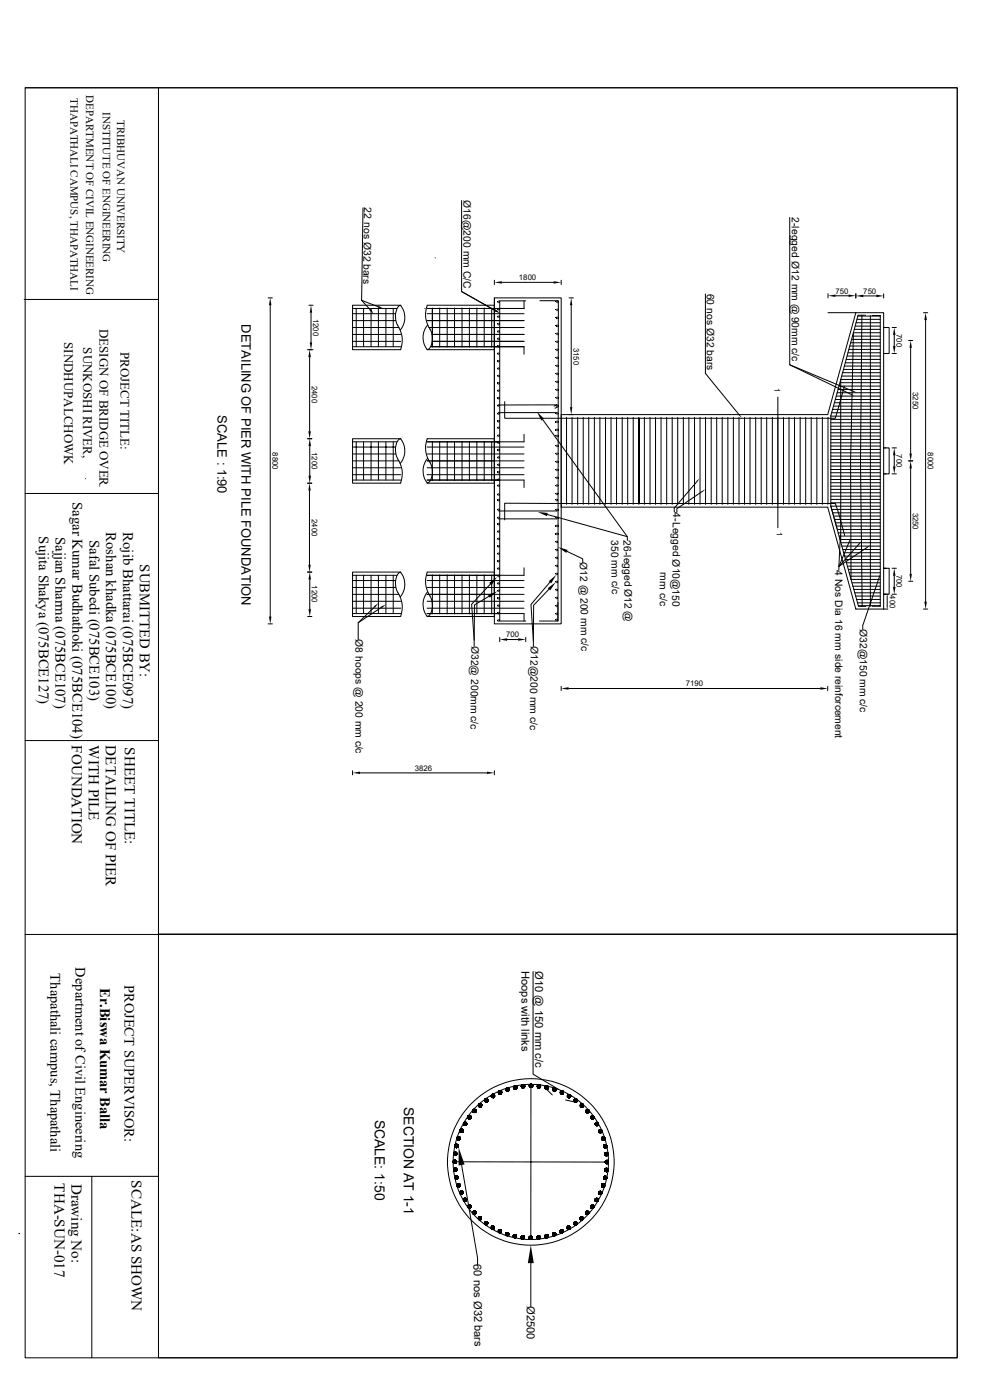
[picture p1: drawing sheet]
<svg xmlns="http://www.w3.org/2000/svg" width="297mm" height="420mm" viewBox="0 0 297 420" stroke-linecap="round" stroke-linejoin="round" font-family="sans-serif">
<defs><g id="words">
<g font-size="4.5">
<text x="21.5" y="223.6" transform="rotate(90 21.5 223.6)">FOUNDATION</text>
<text x="26.7" y="223.6" transform="rotate(90 26.7 223.6)">WITH PILE</text>
<text x="31.7" y="223.6" transform="rotate(90 31.7 223.6)">DETAILING OF PIER</text>
<text x="37.4" y="224.2" transform="rotate(90 37.4 224.2)">SHEET TITLE:</text>
<text x="16.4" y="355" transform="rotate(90 16.4 355)">THA-SUN-017</text>
<text x="21.5" y="355" transform="rotate(90 21.5 355)">Drawing No:</text>
<text x="39.4" y="354.1" transform="rotate(90 39.4 354.1)">SCALE:AS SHOWN</text>
</g>
<g font-size="4.4">
<text x="21.7" y="150.5" transform="rotate(90 21.7 150.5)">Sagar Kumar Budhathoki (075BCE104)</text>
<text x="11.6" y="160.9" transform="rotate(90 11.6 160.9)">Sujita Shakya (075BCE127)</text>
<text x="16.6" y="161" transform="rotate(90 16.6 161)">Sajjan Sharma (075BCE107)</text>
<text x="26.8" y="161.9" transform="rotate(90 26.8 161.9)">Safal Subedi (075BCE103)</text>
<text x="31.8" y="159.7" transform="rotate(90 31.8 159.7)">Roshan khadka (075BCE100)</text>
<text x="36.9" y="159.7" transform="rotate(90 36.9 159.7)">Rojib Bhattarai (075BCE097)</text>
<text x="42" y="169.3" transform="rotate(90 42 169.3)">SUBMITTED BY:</text>
<text x="30" y="296.4" transform="rotate(90 30 296.4)">Er.Biswa Kumar Balla</text>
</g>
<g font-size="4.3">
<text x="15.1" y="292" transform="rotate(90 15.1 292)">Thapathali campus, Thapathali</text>
<text x="22.6" y="290.2" transform="rotate(90 22.6 290.2)">Department of Civil Engineering</text>
<text x="37.3" y="295.4" transform="rotate(90 37.3 295.4)">PROJECT SUPERVISOR:</text>
</g>
<g font-size="4.2">
<text x="112.4" y="335.9" transform="rotate(90 112.4 335.9)">SCALE: 1:50</text>
<text x="121" y="332.1" transform="rotate(90 121 332.1)">SECTION AT 1-1</text>
</g>
<g font-size="3.9">
<text x="29.8" y="98.6" transform="rotate(90 29.8 98.6)">DESIGN OF BRIDGE OVER</text>
<text x="72.4" y="97.3" transform="rotate(90 72.4 97.3)">DETAILING OF PIER WITH PILE FOUNDATION</text>
<text x="19.3" y="102.6" transform="rotate(90 19.3 102.6)">SINDHUPALCHOWK</text>
<text x="24.9" y="104.2" transform="rotate(90 24.9 104.2)">SUNKOSHI RIVER,</text>
<text x="36.1" y="105.5" transform="rotate(90 36.1 105.5)">PROJECT TITLE:</text>
<text x="65.2" y="124.5" transform="rotate(90 65.2 124.5)">SCALE : 1:90</text>
</g>
<g font-size="3.3">
<text x="21.1" y="29.4" transform="rotate(90 21.1 29.4)">THAPATHALI CAMPUS, THAPATHALI</text>
<text x="25.8" y="28.6" transform="rotate(90 25.8 28.6)">DEPARTMENT OF CIVIL ENGINEERING</text>
<text x="30.9" y="33.7" transform="rotate(90 30.9 33.7)">INSTITUTE OF ENGINEERING</text>
<text x="35.1" y="36.1" transform="rotate(90 35.1 36.1)">TRIBHUVAN UNIVERSITY</text>
<text x="156.3" y="291.2" transform="rotate(90 156.3 291.2)">Hoops with links</text>
<text x="160.4" y="291.3" transform="rotate(90 160.4 291.3)">Ø10 @ 150 mm c/c</text>
<text x="141.9" y="379.2" transform="rotate(89 141.9 379.2)">60 nos Ø32 bars</text>
<text x="157.9" y="391.8" transform="rotate(90 157.9 391.8)">Ø2500</text>
</g>
<g font-size="3.1">
<text x="109.2" y="62.2" transform="rotate(91 109.2 62.2)">22 nos Ø32 bars</text>
<text x="138.9" y="60" transform="rotate(90 138.9 60)">Ø16@200 mm C/C</text>
<text x="237.3" y="65.2" transform="rotate(90 237.3 65.2)">2-legged Ø12 mm @ 90mm c/c</text>
<text x="211.8" y="88.1" transform="rotate(90 211.8 88.1)">60 nos Ø32 bars</text>
<text x="201.7" y="153.7" transform="rotate(91 201.7 153.7)">4-Legged Ø10@150</text>
<text x="183.1" y="162.1" transform="rotate(89 183.1 162.1)">350 mm c/c</text>
<text x="186.9" y="162" transform="rotate(89 186.9 162)">26-legged Ø12 @</text>
<text x="173.8" y="168.7" transform="rotate(89 173.8 168.7)">Ø12 @ 200 mm c/c</text>
<text x="197.8" y="171.7" transform="rotate(91 197.8 171.7)">mm c/c</text>
<text x="250.3" y="171" transform="rotate(90 250.3 171)">4 Nos Dia 16 mm side reinforcement</text>
<text x="106.5" y="191.7" transform="rotate(90 106.5 191.7)">Ø8 hoops @ 200 mm c/c</text>
<text x="257.7" y="188.6" transform="rotate(90 257.7 188.6)">Ø32@150 mm c/c</text>
<text x="141.3" y="193.7" transform="rotate(91 141.3 193.7)">Ø32@ 200mm c/c</text>
<text x="159" y="193.8" transform="rotate(91 159 193.8)">Ø12@200 mm c/c</text>
</g>
<g font-size="2.3">
<text x="155.5" y="84.1">1800</text>
<text x="250.4" y="88.1">750</text>
<text x="258.7" y="88.1">750</text>
<text x="93.9" y="95.6" transform="rotate(90 93.9 95.6)">1200</text>
<text x="268.7" y="100.2" transform="rotate(90 268.7 100.2)">700</text>
<text x="171.8" y="104.3" transform="rotate(90 171.8 104.3)">3150</text>
<text x="93.5" y="115.7" transform="rotate(90 93.5 115.7)">2400</text>
<text x="232.2" y="116.5" transform="rotate(90 232.2 116.5)">1</text>
<text x="273.6" y="117.6" transform="rotate(90 273.6 117.6)">3250</text>
<text x="81.7" y="135.7" transform="rotate(90 81.7 135.7)">8800</text>
<text x="93.5" y="135.6" transform="rotate(90 93.5 135.6)">1200</text>
<text x="268.7" y="136.3" transform="rotate(90 268.7 136.3)">700</text>
<text x="278.1" y="135.7" transform="rotate(90 278.1 135.7)">8000</text>
<text x="93.4" y="155.7" transform="rotate(90 93.4 155.7)">2400</text>
<text x="273.6" y="153.8" transform="rotate(90 273.6 153.8)">3250</text>
<text x="232.8" y="159.6" transform="rotate(90 232.8 159.6)">1</text>
<text x="268.7" y="172.4" transform="rotate(90 268.7 172.4)">700</text>
<text x="93.5" y="175.6" transform="rotate(90 93.5 175.6)">1200</text>
<text x="266.7" y="178.6" transform="rotate(90 266.7 178.6)">400</text>
<text x="151.7" y="191.2">700</text>
<text x="205.5" y="205.9">7190</text>
<text x="124.3" y="231.2">3826</text>
</g>
</g></defs>
<g fill="none" stroke="#000" stroke-width=".3">
<path d="M7.5 26.3h279.4v381h-279.4zM7.5 26.3h40v381M47.5 26.3h239.4v254h-239.4zM108.8 62.4l-.4 27.7 2.5 2.8M130.4 77.3h.1M138.3 60.2v27.3l10 5.6-10-5.6M236.7 65.2v44.2l18.4 8.9M7.2 89.8h40.3M80.3 89.4h1.3M81 91.6v93.4M92.6 91.6h1.2M93.2 93.8v8.9"/>
<path d="M105.7 92.5h13.3M105.7 94.1h12.9M105.7 98.3h13.9M105.7 96.2h12.9M106.8 92.5v11.5M108.4 90.1l5 1.9M109 92.5v11.5M111.2 92.5v11.5M113.4 92.5v11.5M115.7 92.5v11.5M117.9 92.5v11.5M119.2 97.7a7.8 7.8 0 0 1 .9 7.2"/>
<path d="M120.1 91.6a5.8 5.8 0 0 1-.2 7.4M120.1 91.6a3 3 0 0 0-1.6 3.4l.1 1.1 .7 1.6M120.1 91.6h-14.4v13.3h14.4M127.3 92.5h.1M128 96.2h29.1M128 94.1h29.1M128 91.6h20.2v13.3h-20.2a5.9 5.9 0 0 1 .2-7.4M128.1 91.6a8.5 8.5 0 0 0 1.1 7.9 4.8 4.8 0 0 1-.9 5.3l-.3 .1M128.6 98.3h28.5M129.6 92.4v11.7M131.8 92.4v11.7M134 92.4v11.7"/>
<path d="M136.2 92.4v11.7M138.5 92.4v11.7M140.7 92.4v11.7M142.9 92.4v11.7M145.1 92.4v11.7M147.4 92.4v11.7M148.2 89.4h20v97.8h-20zM148.2 84.1v1.2M148.2 89.4v48.9M148.2 92.5h8.9M149.8 92.5h-21.8h29.1M150.4 84.7h15.5"/>
<path d="M157.1 90.3v2.2M157.6 90.3h-7.8v96h7.8M161.8 90.2h5.5l-.1 96.1M168.2 84.1v1.2M170.6 89.4h1.2M171.2 91.6v30.5M211.4 88.2v23.8l10.2 12.5M248.2 88.1v1.3M248.2 93.8h8.3M250.4 88.7h3.9M256 98.8h7.8M256.3 97.8h7.5"/>
<path d="M256.5 93.8h8.3v88.9M256.5 93.8l-8.4 30.6h-79.9v27.7h79.9l8.4 30.6h9.6M256.5 88.1v1.3M256.6 96.8h7.2M256.8 95.8h7M258.3 94.6l-.4 43.7 .5 43.6M258.7 88.8h3.9M259.4 94.6h-2.2l-8.2 30.1v27.1M260.9 94.7v87.2M261.4 94.7h2.4M263.8 99.8h-8l-.9 38.5 .2 35.5h8.7M263.8 94.7v.1h-6.7"/>
<path d="M263.8 94.7v87.2M264.8 88.1v1.3M265.6 98.3h-.8h1.7v7.7h-1.7M267.4 98.3h1.2M276.8 93.8h1.2M277.4 96v84.5M92.2 104.9h1.6M92.8 107.1v22.3M105.7 104h14.4M105.7 100.3h14.4M105.7 102.4h14.4M129.5 100.3h27.6"/>
<path d="M129.5 102.4h27.6M148.2 104h8.9M149.8 104h-20.7h28M157.1 104v2.3M233.1 119.1v39.2M236.7 109.4l19 8M250.4 119.8h13.4M250.6 118.8h13.2M250.9 117.8h12.9M251.2 116.8h12.6M251.4 115.8h12.4M251.9 114.8h11.9"/>
<path d="M252.3 112.8h11.5M252.5 111.8h11.3M252.8 110.8h11M253.1 109.8h10.7M253.1 115.9l-2.7 9.6h-99.1v-5M253.3 108.8h10.5M253.6 107.8h10.2M253.9 106.8h9.9M254.1 105.8h9.7M254.4 104.8h9.4M254.7 103.8h9.1M255 102.8h8.8"/>
<path d="M255.2 101.8h8.6M255.5 100.8h8.3M263.8 113.8h-11.8v48.8M267.4 106h1.2M268 100.5v3.3M272.3 102.2h1.3M272.9 104.4v31.7M92.2 131.6h1.3M92.8 133.8v8.9M105.7 132.5h13.3M105.7 138.3h13.9M105.7 136.2h12.9"/>
<path d="M105.7 134.1h12.9M106.8 132.5v11.5M109 132.5v11.5M111.2 132.5v11.5M113.4 132.5v11.5M115.7 132.5v11.5M117.9 132.5v11.5M119.2 137.7a7.8 7.8 0 0 1 .9 7.2M119.3 137.7a5.3 5.3 0 0 1 .3-5.9l.5-.2h-14.4v13.3h14.4M120.1 131.6a5.8 5.8 0 0 1-.2 7.4M128 132.5h21.8M128 136.2h29.1"/>
<path d="M128 134.1h29.1M128.2 137.5a5.8 5.8 0 0 0-.1 7.4M129.6 132.4v11.7M131.8 132.4v11.7M134 132.4v11.7M136.2 132.4v11.7M138.5 132.4v11.7M140.7 132.5v11.6M142.9 132.5v11.6M145.1 132.5v11.6M147.4 132.5v11.6M149.4 123.8h17.5"/>
<path d="M157.1 138.3h-29.1h20.2v40h-20.2h29.1M157.1 130.3v2.2h-8.9M162.6 125.9l25.4 35.1v1.1M166.9 121.5l-.8 .3M167 121.5h-17.6M167.1 122.1l-.8 .4M169.8 125.2v26.1M170.6 124.4h1.2M171.5 125.2v26.1M173.1 125.2v26.1M174.8 125.2v26.1M176.4 125.2v26.1"/>
<path d="M178.1 125.2v26.1M179.8 125.2v26.1M181.5 125.2v26.1M183.1 125.2v26.1M184.8 125.2v26.1M186.5 125.2v26.1M188.1 125.2v26.1M189.8 125.2v26.1M191.5 125.2v26.1zM191.5 125.5v25.5M193.1 125.2v26.1M194.8 125.2v26.1"/>
<path d="M196.5 125.2v26.1M198.1 125.2v26.1M199.8 125.2v26.1M201.5 125.2v26.1M203.1 125.2v26.1M204.8 125.2v26.1M206.5 125.2v26.1M208.2 125.2v26.1M209.8 125.2v26.1M211.5 125.2v26.1M213.1 125.2v26.1M214.8 125.2v26.1"/>
<path d="M216.5 125.2v26.1M218.1 125.2v26.1M219.8 125.2v26.1M221.5 125.2v26.1M223.1 125.2v26.1M224.8 125.2v26.1M226.5 125.2v26.1M228.1 125.2v26.1M229.8 125.2v26.1M231.5 125.2v26.1M234.8 125.2v26.1M236.5 125.2v26.1"/>
<path d="M238.1 125.2v26.1M239.8 125.2v26.1M241.5 125.2v26.1M243.1 125.2v26.1M244.8 125.2v26.1M246.5 125.2v26.1M248.2 125.2v26.1M249 124.8h14.8M249 125.8h14.8M249 126.8h14.8M249 127.8h14.8M249 128.8h14.8"/>
<path d="M249 129.8h14.8M249 130.8h14.8M249 131.8h14.8M249 132.8h14.8M249 133.8h14.8M249 134.8h14.8M249 135.8h14.8M249 136.8h14.8M249 137.8h14.8M249 138.8h14.8M249 139.8h14.8M249.3 123.8h14.5"/>
<path d="M249.5 122.8h14.3M249.8 121.8h14M250.1 120.8h13.7M265.6 134.4h-.8h1.7v7.8h-1.7h.8M267.4 134.4h1.2M268 136.6v3.3M272.3 138.3h1.3M7.5 148h40M25.7 143.6h.1M29.9 145.8h.1M92.2 144.9h1.3M92.8 147.2v22.2"/>
<path d="M105.7 144h14.4M105.7 140.3h14.4M105.7 142.4h14.4M128 144h21.8M128 142.4h29.1M128 140.3h29.1M128 144.9a3 3 0 0 0 1.6-3.5 7 7 0 0 0-1.4-3.9 8 8 0 0 1-.2-5.9h20.2v13.3h-20.2M148.2 144h8.9v2.3M149.5 153.3h17.5M149.5 155.7h17.3M151.3 156v-5h99.1l2.8 9.6M164 154.3l24 6.7"/>
<path d="M209 144.4l-6.9 8v1.1M210.4 147.4l-7.5 5.2v1.2M249 140.8h14.8M249 141.8h14.8M249 142.8h14.8M249 143.8h14.8M249 144.8h14.8M249 145.8h14.8M249 146.8h14.8M249 147.8h14.8M249 148.8h14.8M249 149.8h14.8"/>
<path d="M249 150.8h14.8M249 151.8h14.8M249 151.8l8.3 30.1h2.2M249 151.8l1.9 6.7M249.3 152.8h14.5M249.6 153.8h14.2M249.9 154.8h13.9M250.1 155.8h13.7M250.4 156.8h13.4M250.7 157.8h13.1M251 158.8h12.8M251.2 159.9h12.6"/>
<path d="M267.4 142.2h1.2M272.9 140.5v31.7M92.2 171.6h1.3M92.8 173.9v8.9M105.7 178.3h13.9M105.7 172.6h13.3M105.7 174.2h12.9M105.7 176.2h12.9M106.8 172.6v11.5M109 172.6v11.5M111.2 172.6v11.5M113.4 172.6v11.5"/>
<path d="M115.7 172.6v11.5M117.9 172.6v11.5M119.2 177.8a7.8 7.8 0 0 1 .9 7.2M120.1 171.7a5.8 5.8 0 0 1-.2 7.4M120.1 171.7a3 3 0 0 0-1.6 3.4l.1 1 .7 1.7M120.1 171.6h-14.4v13.4h14.4M128 171.6h20.2v13.4h-20.2M128 172.6h21.8M128 176.2h29.1M128 174.2h29.1M128.1 171.7a8.5 8.5 0 0 0 1.1 7.8 4.8 4.8 0 0 1-.9 5.4h-.3M128.2 177.5a5.8 5.8 0 0 0-.1 7.5"/>
<path d="M129.6 172.5v11.6M131.8 172.5v11.6M134 172.5v11.6M136.2 172.5v11.6M138.5 172.5v11.6M140.7 172.5v11.6M142.9 172.5v11.6M145.1 172.5v11.6M146.5 178.9l-4.3 2.6-.1 12.3M147 175.2l-5.6 6.1 .7 10.8M147.4 172.5v11.6M157.1 170.3v2.3h-8.9"/>
<path d="M164.5 176.8l-4.6 4.8v12.3M164.8 174.7l-5.7 6.7 .8 10.8M169.9 165.4l4.7 2.2 .1 1.2M170 161h.1M251.5 160.8h12.3M251.8 161.8h12M251.8 161.2l-.4 9.9M252.1 162.8h11.7M252.3 163.8h11.5M252.6 164.8h11.2M252.9 165.8h10.9M253.2 166.8h10.6"/>
<path d="M253.4 167.9h10.4M253.7 168.8h10.1M254 169.8h9.8M254.3 170.8h9.5M254.5 171.8h9.3M254.6 162.5l-3.2 7.4M254.8 172.8h9M255.4 174.8h8.4M255.6 175.9h8.2M255.9 176.8h7.9M256.2 177.8h7.6M256.5 178.8h7.3"/>
<path d="M256.7 179.8h7.1M257.3 163.3l-5.9 6.6M259.8 164.3l-8.4 5.6M263.5 173.3l-4.9 14.4v1.1M264.8 170.5h1.7v7.8h-1.7h1.3M265.9 178.8v3.4M267.4 170.5h1.2M267.4 178.3h1.2M268 172.7v3.4M272.3 174.4h1.3M80.3 187.2h1.3M92.2 185h1.3"/>
<path d="M105.7 184.1h14.4M105.7 180.4h14.4M105.7 182.5h14.4M112.2 182.1l-4.8 4.7v5M114.3 182.2l-6.9 4.6M128 184.1h21.8M128 182.5h29.1M128 180.4h29.1M148.2 184.1h8.9v2.2M149.8 191.2v1.3M152 191.9h3.3M157.6 191.2v1.3"/>
<path d="M167.2 180.8v5.5h-5.5M257 180.8h6.8M257.3 181.7h6.5v.2M261.4 181.9h2.4M276.8 182.7h1.2M168.2 205.9v1.3M170.4 206.5h75.5M248.1 205.9v1.3M7.5 222.2h40M105.7 231.2v1.3M107.9 231.9h38.1M148.2 231.2v1.3"/>
<path d="M7.5 280.3h40M47.5 280.2h239.4v127.1h-239.4zM159.8 291.5v30.7l7.7 4.7M137.8 339.1l.2 .5M137.8 339.3l.1 .3zM137.8 339.3l.1 .2M137.8 339.2l.2 .4M137.8 339.2l.2 .4zM137.8 339l.3 .7M137.8 339.1l.2 .6zM137.8 339l.3 .7zM137.8 339.1l.2 .6"/>
<path d="M137.8 339.4v.1M137.9 339l.3 .7zM137.9 338.9l.3 .8zM138 338.8l.3 .9M138 338.8l.3 1zM138 338.9l.3 .9M138 338.8l.4 .9zM138.1 338.8l.4 .9zM138.1 338.8l.3 .9zM138.1 338.8l.4 .9M138.2 338.8l.4 .9zM138.2 339.7l-.3-.7 .2 .7"/>
<path d="M138.3 338.8l.3 .8-.3-.8M138.3 338.8l.3 .8zM138.4 338.8l.3 .8M138.5 338.8l.2 .7zM138.5 338.8l.2 .7M138.5 338.8l.3 .7M138.6 338.8l.2 .6zM138.6 338.8l.2 .5zM138.6 338.9l.2 .4-.2-.4M138.6 338.9l.2 .4zM138.7 338.9l.1 .4zM138.7 339l.1 .2z"/>
<path d="M138.7 338.9l.1 .3M138.8 339v.2M138.8 339.3l-.2-.5 .2 .6M138.8 339.1l-.1-.1 .1 .2M138.9 337l.1 .4zM138.9 337l.2 .5zM138.9 337.1l.1 .3M138.9 337l.1 .5zM138.9 337.2v.2M138.9 336.9l.2 .6M138.9 336.9l.2 .6zM139 336.8l.2 .8z"/>
<path d="M139 336.8l.1 .8zM139 336.9l.1 .7M139 336.8l.2 .8M139.1 336.8l.2 .8M139.1 336.7l.2 .9M139.1 336.8l.2 .8zM139.1 336.7l.3 .9zM139.3 336.6l.2 1zM139.3 337.6l-.2-.9 .3 .9M139.4 336.6l.2 1M139.4 337.6l-.2-1 .3 1M139.5 336.6l.2 .9z"/>
<path d="M139.5 336.6l.2 .8M139.6 336.6l.2 .8zM139.6 337.6l-.3-1 .3 1M139.6 336.7l.2 .7zM139.7 336.7l.1 .7M139.7 336.8l.2 .5zM139.7 337.5l-.3-.9 .2 1M139.8 336.8l.1 .4M139.9 337v.1M140.2 335l.1 .4zM140.2 335.2v-.1l.1 .2M140.2 334.9l.1 .5"/>
<path d="M140.3 334.9v.5M140.3 334.8l.1 .7zM140.3 334.8l.2 .8M140.3 334.8l.1 .7M140.4 334.7l.1 .9zM140.5 334.6l.2 1M140.5 334.7l.1 .9-.2-.9M140.5 334.6l.2 1zM140.6 334.6l.1 1zM140.6 334.6l.2 1-.1-1M140.8 334.6l.1 1zM140.8 334.6l.2 1"/>
<path d="M140.9 334.7l.2 .7M140.9 334.7l.1 .8zM141 335.5l-.2-.9 .2 .9M141 334.7l.1 .7zM141 334.8l.1 .6M141.1 334.8v.6zM141.1 334.8l.1 .4M141.1 334.8l.1 .5zM141.1 334.8v.5zM141.1 334.9l.1 .3M141.2 335.1l-.1-.2 .1 .3M141.7 333.3v.1"/>
<path d="M141.7 333.2v.2M141.7 333.2v.3M141.7 333l.1 .5M141.7 333.1v.4M141.8 333v.6M141.8 333v.6zM141.8 332.9l.1 .8M141.8 333l.1 .6M141.9 332.9v.8zM141.9 332.9l.1 .8M141.9 332.8l.1 1zM142 332.8v1"/>
<path d="M142 332.8l.1 1M142.2 332.8l.1 1-.1-1 .1 1-.1-1-.1 1-.1-1 .1 1M142.3 332.8v1M142.3 332.8l.1 1M142.3 332.8l.1 1zM142.4 332.8v.9zM142.4 332.8l.1 .9zM142.5 332.9v.8M142.5 332.9v.8zM142.5 333.6v-.7l.1 .7M142.5 333l.1 .6v-.6M142.7 333l-.1 .6-.1-.7v.7"/>
<path d="M142.7 333.1v.4M142.7 333.3h.1M142.7 333.2h.1M143.4 331.5v.1M143.4 331.4v.4zM143.4 331.4v.3zM143.4 331.3v.6M143.6 331.3l-.1 .6v-.6M143.6 331.2v.7zM143.6 331.2l-.1 .7zM143.6 331.2v.8zM143.7 331.1l-.1 .9"/>
<path d="M143.7 331.1l-.1 .9zM143.7 331.1v.9zM143.8 331.1l-.1 1zM143.8 331.1v1zM143.9 331.1l-.1 1 .1-1M143.9 331.1l-.1 1zM144 331.1l-.1 1zM144 331.1l-.1 1M144 331.1v1zM144.1 331.1l-.1 1M144.1 331.2v.9l.1-.9M144.1 331.1l-.1 1z"/>
<path d="M144.1 331.2v.9zM144.2 331.2v.8zM144.2 331.9l.1-.6-.1 .7M144.3 331.3v.6zM144.3 331.3v.6v-.5M144.4 331.5v.2zM144.4 331.5v.3M144.4 331.7h.1M144.4 331.4l-.1 .5M144.4 331.6h.1M145.2 330.2l.1-.4v.4M145.3 329.9l-.1 .3v-.2"/>
<path d="M145.3 329.8v.5zM145.3 329.8l-.1 .4zM145.5 329.7l-.2 .7zM145.5 329.6l-.1 .9 .1-.9-.1 .9 .1-.9-.1 .9 .1-.9-.1 .9 .1-.9-.1 .9 .1-.9-.2 .7M145.5 329.6l-.1 .9zM145.5 330.5l.2-.9-.2 1M145.5 329.6v.9l.2-.9M145.6 329.6l-.2 .9zM145.6 329.6l-.1 .9zM145.7 329.6l-.1 1zM145.8 329.6l-.2 1 .2-1-.2 1 .2-1-.2 1 .3-1-.1 1 .1-1-.1 1 .1-1-.1 1 .1-1-.1 1 .2-1-.1 1 .2-.9M145.8 329.6l-.2 1z"/>
<path d="M145.8 329.6l-.1 1zM145.9 329.6l-.2 1zM146 329.7l-.1 .8zM146.1 329.8l-.1 .7zM146.1 329.7l-.1 .8M146.2 329.8l-.2 .7zM146.2 329.9l-.1 .6zM146.2 330.3v-.4v.5M146.2 329.9l-.1 .6M146.2 329.9l-.1 .5zM146.2 330v.3zM146.2 330.2h.1"/>
<path d="M147.2 328.9l.2-.5-.1 .5M147.3 328.6l-.1 .2M147.3 329.1l.4-.8-.3 .9 .3-.9-.2 .9 .2-.9-.2 .9M147.3 328.5l-.1 .4 .2-.4M147.4 328.5l-.2 .4zM147.4 328.4l-.1 .6M147.5 328.3l-.2 .8zM147.5 328.4l-.2 .6zM147.6 328.3l-.2 .8zM147.8 328.3l-.3 1 .3-1M147.8 328.3l-.3 .9zM147.9 328.3l-.3 1z"/>
<path d="M147.9 328.3l-.2 1zM148 328.4l-.2 .9M148 329.2l.2-.7-.2 .7M148 328.3l-.3 1zM148.1 328.4l-.2 .9zM148.1 328.5l-.2 .8zM148.2 328.5l-.2 .7zM148.2 329l.1-.2-.1 .3M148.2 328.5l-.2 .8M148.2 328.9h.1M148.2 328.7l-.1 .4M148.2 328.6l-.2 .6z"/>
<path d="M148.3 328.7l-.2 .4zM148.3 328.8l-.2 .3zM148.3 328.8l-.1 .2zM149.4 327.7l.1-.3-.1 .4M149.4 327.4v.2zM149.4 327.4v.3M149.5 328l.4-.8-.4 .9M149.6 327.3l-.2 .5zM149.6 327.3l-.2 .5M149.6 328.1l.4-.9-.4 1M149.6 327.3l-.2 .6 .3-.6M149.6 327.3l-.2 .6z"/>
<path d="M149.7 327.2l-.3 .8M149.7 327.2l-.3 .8zM149.8 327.2l-.3 .8zM149.8 327.2l-.3 .8M149.9 327.2l-.3 .9M150 327.2l-.3 1zM150.1 327.3l-.4 .9M150.2 327.3l-.4 .9M150.2 327.3l-.4 .9zM150.2 327.4l-.3 .8zM150.2 327.3l-.3 .9zM150.3 327.4l-.3 .8"/>
<path d="M150.3 327.4l-.3 .8zM150.3 327.5l-.3 .7M150.3 327.9h.1M150.3 327.6l-.1 .5M150.4 327.7l-.2 .3zM150.4 327.6l-.2 .5 .2-.4-.2 .4 .2-.3M150.4 327.7l-.2 .4zM151.6 326.8l.2-.3-.2 .4M151.6 326.7h.1M151.7 326.6l-.1 .1M151.7 326.6l-.1 .1zM151.7 326.5l-.1 .3z"/>
<path d="M151.8 326.4l-.2 .5zM151.8 326.4l-.2 .6zM151.9 326.4l-.3 .6M152 326.4l-.4 .6M152 326.4l-.4 .7zM152 326.4l-.3 .7zM152.1 326.4l-.4 .8M152.1 327.4l.4-.8-.3 .8M152.2 326.4l-.4 .9 .3-.9M152.3 326.4l-.5 .9zM152.3 326.4l-.4 .9M152.4 326.5l-.4 .9z"/>
<path d="M152.4 326.5l-.5 .9 .5-.9M152.5 326.6l-.4 .8zM152.5 326.5l-.5 .9zM152.5 327.1v.1M152.6 326.7l-.3 .7zM152.6 327l-.1 .2zM152.6 326.9l-.2 .3zM152.6 326.7l-.3 .6zM152.6 326.9l-.2 .4zM152.6 326.8l-.3 .5zM152.6 326.8l-.2 .5M152.6 326.9l-.2 .4"/>
<path d="M152.6 326.8l-.3 .5M153.9 326.3l.3-.5-.3 .5M154 326v.1M154.1 325.9l-.2 .2zM154.1 325.9l-.2 .3M154.1 326.6l.5-.8-.5 .9M154.2 325.8l-.3 .4zM154.2 325.8l-.3 .5zM154.2 326.7l.6-.8-.5 .8M154.3 325.8l-.4 .5zM154.3 325.8l-.4 .6zM154.3 326.8l.6-.8-.4 .8"/>
<path d="M154.3 325.8l-.4 .6M154.4 325.8l-.5 .6M154.5 325.8l-.5 .7zM154.5 325.8l-.5 .8M154.6 325.8l-.5 .8zM154.7 326.6l.2-.3-.2 .3M154.7 325.8l-.5 .9zM154.8 326.6l.1-.2-.1 .2M154.8 326l-.5 .8 .5-.8M154.8 326.5v.1M154.8 326l-.5 .7zM154.9 326.4l-.2 .2z"/>
<path d="M154.9 326.3l-.3 .4zM154.9 326.2l-.3 .5zM154.9 326.3l-.2 .4zM154.9 326.1l-.4 .6zM154.9 326.3l-.3 .4M154.9 326.1l-.4 .7zM156.4 325.5l-.1 .1M156.4 325.5l-.1 .2zM156.5 325.5l-.2 .2zM156.5 325.5l-.2 .3M156.5 326.3l.6-.8-.6 .8M156.5 325.5l-.2 .3z"/>
<path d="M156.5 325.4l-.2 .4zM156.5 325.4l-.2 .4M156.6 325.4l-.3 .4zM156.6 325.4l-.3 .6 .5-.6-.5 .6M156.6 326.3l.6-.6-.5 .7M156.6 326.4l.6-.7-.5 .7M156.7 325.4l-.4 .5zM156.8 325.4l-.5 .6M156.8 325.4l-.5 .8 .7-.8M157 325.5l-.6 .7zM157 325.5l-.6 .7M157 325.5l-.6 .8z"/>
<path d="M157.1 325.5l-.7 .8zM157.1 325.5l-.6 .8M157.2 325.6l-.6 .7M157.2 325.6l-.7 .7M157.2 325.8l-.5 .6M157.2 326l-.2 .3zM157.2 326l-.2 .3 .2-.2-.2 .2 .2-.2-.2 .2 .2-.2-.2 .2 .1-.1M157.3 325.9l-.5 .5zM157.3 325.8l-.5 .6M157.3 325.8l-.5 .6zM157.3 326l-.4 .4 .4-.6-.5 .6M158.6 325.7l.6-.5-.6 .6"/>
<path d="M158.7 326l.6-.7zM158.7 325.6l.3-.3zM158.7 325.9l.6-.6zM158.8 325.4l-.1 .1M158.9 325.3l-.2 .2zM158.9 325.3l-.2 .4 .3-.4-.4 .4 .5-.4-.4 .4M159 326.2l.6-.6-.6 .6M159 326.3l.6-.7-.5 .7M159.1 325.8v45.6M159.2 325.3l-.6 .5M159.3 326.3l.3-.4zM159.3 325.3l-.6 .6 .5-.6"/>
<path d="M159.3 325.3l-.6 .8M159.3 325.3l-.6 .7M159.4 325.4l-.6 .7M159.5 326.1h.1M159.5 325.5l-.6 .7zM159.6 325.6l-.7 .6M159.6 326l-.3 .2M159.6 325.6l-.6 .7M159.6 326l-.2 .2M159.6 325.8l-.5 .5 .5-.4M161 326.1l.8-.6zM161 325.8l.6-.4z"/>
<path d="M161 325.9l.6-.5zM161 325.9l.7-.5zM161 326l.7-.6zM161 326l.8-.5zM161.1 325.7l.4-.3-.5 .3M161.2 326.2l.7-.6zM161.2 325.6l.1-.2-.2 .2M161.2 326.3l.8-.6zM161.2 325.5h.1M161.3 326.3l.7-.5zM161.3 325.4l-.2 .3 .3-.3M161.4 326.4l.6-.5z"/>
<path d="M161.4 326.3l.6-.5zM161.5 325.4l-.5 .4M161.5 326.4l.5-.5zM161.5 326.4l.5-.4zM161.7 325.4l-.7 .6M161.8 325.5l-.7 .7 .8-.6-.8 .6M161.8 326.3h.1M161.9 326.3h-.1M161.9 325.6l-.7 .7M162 326l-.5 .4 .5-.3M162 325.8l-.8 .5M163.4 326.3l2.1 2.2"/>
<path d="M163.4 326.2l.6-.4zM163.4 326.3l.7-.5-.7 .5M163.4 326.3l.8-.5zM163.4 326.1l.5-.3zM163.4 326.5l.9-.5zM163.4 326.4l.8-.5zM163.4 326.1l.6-.3zM163.4 326l.4-.2zM163.4 326.1l.4-.3zM163.5 326.6l.8-.5-.8 .5M163.5 326.6l.8-.5zM163.5 325.9h.1"/>
<path d="M163.6 326.6l.8-.5zM163.7 326.7l.7-.4zM163.7 325.8l-.2 .1M163.7 326.7l.7-.4-.7 .4M163.7 326.8l.7-.5zM163.8 325.8l-.4 .2 .3-.2M163.9 325.8l-.5 .3M163.9 326.8l.4-.3zM164 325.8l-.6 .4M164.1 325.8l-.7 .5M164.1 326.7h.1M164.3 326.6l-.2 .1"/>
<path d="M164.3 325.9l-.9 .5M164.3 326l-.9 .5M164.3 326.4l-.5 .4M164.3 326.4l-.3 .4M164.4 326.1l-.8 .6 .8-.6-.8 .6 .8-.4M165.7 326.8l.7-.4zM165.7 326.8l.7-.3zM165.7 326.9l.8-.4zM165.7 327.1l.9-.5zM165.7 326.9l.8-.4-.8 .5 .9-.4-.9 .5 .9-.5-.9 .5M165.8 327.2l.9-.5-.9 .5M165.8 326.6l.4-.2z"/>
<path d="M165.8 327.2l.9-.4zM165.8 326.6l.3-.2zM165.8 327.2l.9-.4-.9 .5M165.9 327.3l.8-.4zM165.9 327.3l.8-.3zM166 326.4l-.1 .1M166.1 326.4l-.3 .1 .2-.1M166.1 327.4l.5-.2zM166.2 326.4l-.5 .2M166.2 327.4l.3-.2-.2 .2M166.3 326.4l-.6 .3M166.3 326.4l-.6 .4 .6-.4"/>
<path d="M166.4 327.3l-.1 .1M166.5 327.3l-.2 .1M166.6 327.2l-.5 .2M166.6 326.7l-.9 .4 .9-.5-.9 .5 .9-.5-.9 .5 .9-.5-.9 .5 .9-.5-.9 .5 .9-.5-.9 .5 .9-.5-.9 .5 .9-.5-.9 .5 1-.3-.9 .4M166.6 327.1l-.7 .3M167.9 327.7l.8-.3-.8 .3M167.9 327.7l.9-.3zM167.9 327.8l.9-.4zM167.9 327.8l.9-.3-.9 .4M167.9 327.7l.8-.3zM167.9 327.6l.8-.3zM167.9 327.9l1-.4z"/>
<path d="M167.9 328l1-.4zM167.9 328l1-.4-1 .4M168 328l.9-.4zM168 328l.9-.3zM168.1 327.4l.3-.2zM168.1 328.1l.8-.3zM168.1 328.2l.8-.3zM168.1 327.3h.1M168.2 328.2l.7-.3zM168.3 328.3l.5-.3zM168.3 328.3l.5-.2zM168.3 327.2l-.2 .2 .3-.2"/>
<path d="M168.4 328.3l.3-.2zM168.4 328.3l.3-.1-.2 .1M168.4 327.2l-.3 .2M168.5 327.2l-.6 .3M168.6 327.3l-.7 .3M168.7 328.2h-.1M168.8 328.1l-.4 .2M168.8 328l-.6 .2 .7-.2M168.9 328l-.7 .2M168.9 327.8l-.8 .3M168.9 327.7l-.8 .4M169.5 330l2.9 .6"/>
<path d="M170 328.8l.9-.3-.8 .3M170.1 328.6l.7-.2zM170.1 329l.9-.2zM170.1 329.1l.9-.3zM170.1 329.1l.9-.2zM170.1 328.5l.6-.1zM170.2 329.2l.8-.2zM170.2 328.4l.4-.1zM170.2 328.5l.4-.2zM170.2 329.3l.8-.2-.7 .2M170.3 329.3l.6-.2zM170.3 328.4l.2-.1z"/>
<path d="M170.5 329.4l.3-.1zM170.6 328.3l-.3 .1M170.6 328.3l-.4 .2M170.6 328.4l-.4 .1M170.6 329.3v.1M170.7 329.3l-.1 .1 .2-.1M170.8 328.4l-.7 .1M170.8 329.3l-.4 .1M170.9 329.2l-.5 .1M170.9 328.5l-.8 .2 .8-.2M170.9 328.5l-.9 .3M171 328.6l-1 .2"/>
<path d="M171 329l-.8 .2M171 328.9l-.9 .3 .9-.2M171 328.7l-1 .2M172 330.3l1-.1zM172 329.9l.9-.1zM172 330l.9-.2zM172 330.1l1-.2zM172 330.1l1-.1zM172 330.2l1-.2-1 .2M172.1 330.3l.9-.1zM172.1 329.9l.8-.1zM172.1 330.5l.9-.2z"/>
<path d="M172.2 329.8l.6-.1zM172.2 330.5l.8-.1-.8 .1M172.2 329.7h.5zM172.3 329.7l.4-.1-.4 .1M172.3 330.5h.6zM172.3 329.7l.3-.1zM172.4 330.6l.4-.1zM172.4 329.6h.2M172.5 330.6h.2zM172.6 330.6h.1M172.7 330.6h-.3h.4M172.8 329.7l-.6 .1"/>
<path d="M172.8 329.7l-.7 .2 .8-.1-.8 .1M172.8 330.5l-.5 .1M172.9 329.9l-.9 .1M172.9 330.5l-.6 .1 .6-.1M173 330.4l-.8 .1M173 329.9l-1 .2M173 330.3l-.8 .2M173 330.1l-1 .1M173 330.2l-.9 .2 .9-.1M173.9 331.6l1-.1zM173.9 331.5h.9zM173.9 331.6l.9-.1z"/>
<path d="M173.9 331.8l1-.1zM173.9 331.4l.9-.1zM173.9 331.9h.9zM173.9 331.9l.9-.1-.9 .1M174 331.3h.7zM174 331.3l.7-.1zM174.1 331.3l.6-.1zM174.1 331.2l.6 .1h-.7M174.1 332.1l.6-.1zM174.2 331.2h.3zM174.2 331.2h.4M174.2 331.2h.3h-.3"/>
<path d="M174.2 332.1h.4h-.4M174.3 332.1h.2zM174.3 331.1v.1M174.4 331.1l-.2 .1 .3-.1M174.4 332.1h.1M174.5 332.1h-.3h.4M174.7 331.3h-.7M174.7 332h-.6h.7M174.8 331.3h-.8M174.8 331.3l-.9 .1M174.8 331.3l-.9 .2M174.8 331.9l-.7 .2"/>
<path d="M174.8 331.5l-.9 .1M174.9 331.6l-1 .1h1M175.6 333.3l1 .1zM175.6 333.4l.9 .1zM175.6 333.5h.9zM175.6 333.4l.9 .1M175.6 333.5l.9 .1zM175.6 333.6h.9zM175.6 333.1h.9M175.6 333.1l.9 .1M175.6 333.2h.9zM175.6 333.5h.9"/>
<path d="M175.6 333.5l.9 .1M175.6 333l.9 .1zM175.6 333.6l.8 .1M175.6 333.6l.8 .1zM175.7 333h.8zM175.7 333l.8 .1zM175.7 333.6l.7 .1M175.7 333.7h.7zM175.7 333h.7zM175.7 333.7l.6 .1zM175.7 333.7l.7 .1zM175.8 332.9l.6 .1z"/>
<path d="M175.8 333.8h.5zM175.8 333.7l.5 .1zM175.8 333.8h.4M175.9 333.8h.3h-.3h.3h-.2M175.9 332.9h.4zM176 332.8h.1M176.1 332.9l-.1-.1 .2 .1M176.3 332.9h-.5h.6M176.4 333h-.7h.7M176.5 333.2l-.9 .1 1 .1h-1h1M177 335.2l1.1 .1-1.1-.1M177 335.2l1.1 .1z"/>
<path d="M177 335.2l1 .2zM177.1 335.3l.9 .2zM177.1 335l1 .2-1-.1M177.1 335.1l1 .2zM177.1 335.4l.9 .1zM177.1 335.5l.8 .1M177.1 335.4l.8 .2-.8-.2M177.2 334.9l.8 .1zM177.2 335.5l.6 .1zM177.2 334.9l.8 .1M177.2 334.8l.8 .1zM177.2 335.6l.6 .1z"/>
<path d="M177.2 334.8l.8 .2zM177.2 335.6l.5 .1zM177.3 334.8l.7 .1-.7-.1 .6 .1-.6-.1h.5M177.4 335.7h.2zM177.4 334.7l.4 .1zM177.4 334.7h.4M177.5 335.7h.1M177.5 334.7h.2M177.7 335.7h-.4M178 335.4l-.9-.1 .9 .1M178.1 335l-1-.1 1 .2M178.4 337.2l.9 .2z"/>
<path d="M178.4 337.2l.9 .3zM178.4 337.3l.8 .2zM178.4 337.1l.9 .2M178.4 337.1l.9 .3-.9-.3M178.4 337.1l.9 .3zM178.4 337.4l.8 .2zM178.4 337.4l.7 .2zM178.4 337l.9 .3M178.4 337l.9 .3zM178.4 337.4l.8 .2M178.4 337.4l.7 .3zM178.4 336.9l1 .2z"/>
<path d="M178.4 336.9l1 .3M178.4 337.5l.5 .2M178.5 336.8l.8 .3zM178.5 336.9l.9 .2zM178.5 336.8l.8 .3M178.6 337.6l.3 .1zM178.6 336.8l.7 .2-.7-.2M178.6 336.8l.7 .2zM178.6 337.7h.3zM178.6 337.7h.1M178.7 336.7l.5 .1M178.7 337.7h.1"/>
<path d="M178.7 336.7l.5 .2M178.8 336.7l.4 .1M178.8 336.7l.3 .1M178.9 336.7l.2 .1zM178.9 336.7h.1M179.3 337.4l-.9-.2 .8 .3M179.4 339.3l.9 .3zM179.4 339.3l.9 .4zM179.5 339.2l.8 .4zM179.5 339.3l.8 .3zM179.5 339.3l.8 .4zM179.5 339.5l.7 .2"/>
<path d="M179.5 339.4l.7 .3zM179.5 339.2l.8 .4M179.5 339.4l.8 .3M179.5 339.5l.7 .3M179.5 339.5l.6 .3M179.5 339.1l.9 .4zM179.5 339.6l.6 .2M179.5 339.6l.5 .2zM179.6 339.7l.3 .1zM179.6 339l.8 .3M179.6 339l.8 .3zM179.6 339l.8 .4-.9-.4"/>
<path d="M179.6 339.6l.4 .2M179.6 339.7l.3 .1h-.2M179.7 338.9l.7 .3zM179.7 338.9l.7 .4-.8-.3M179.7 338.9l.7 .3M179.7 338.8l.7 .3zM179.7 338.9l.7 .2zM179.7 339.8h.1M179.8 338.8l.6 .3zM179.8 339.8h.1M179.9 338.8l.4 .2zM180 338.8l.3 .2-.5-.2 .5 .3-.6-.2 .7 .2-.7-.2"/>
<path d="M180 338.8l.2 .1zM180 338.8l.3 .1M180.4 339.5l-.9-.4 .9 .4M7.5 352.9h40M27.5 352.9v54.4M135.8 348.5l.6 .5-.6-.5 .6 .5-.6-.5 .6 .5-.6-.5 .6 .5-.6-.5 .6 .5-.6-.5 .4 .5M135.8 348.7l.3 .3zM135.8 348.4l.6 .6zM135.8 348.3l.7 .7zM135.9 348.8l.2 .2M135.9 348.7l.2 .3M135.9 348.2l.7 .8z"/>
<path d="M135.9 348.3l.7 .7-.8-.7M135.9 350.8l.8 .6zM135.9 348.2l.8 .7M135.9 346.1l.5 .5M135.9 350.9l.7 .5zM135.9 350.9l.6 .5M135.9 350.9l.6 .5zM135.9 346.2l.4 .4zM135.9 348.2l.7 .7zM135.9 351l.5 .4zM135.9 351l.5 .4M135.9 346.2l.4 .4-.3-.4"/>
<path d="M135.9 346.1l.5 .5zM136 350.6l.8 .7zM136 346.2l.2 .4zM136 351.1l.4 .3zM136 351.1l.3 .3M136 351l.4 .4zM136 350.8l.6 .6M136 345.9l.6 .7zM136 348.1l.7 .8zM136 350.7l.7 .6M136 350.7l.7 .6zM136 348.1l.7 .7"/>
<path d="M136 346.4l.2 .1M136 348.9l-.1-.1 .2 .1M136 350.6l.8 .6M136.1 348.1l.6 .7zM136.1 345.9l.6 .7M136.1 345.8l.6 .8M136.1 348.1l.7 .6zM136.1 345.7l.7 .8zM136.1 350.5l.8 .7M136.1 346.5l-.1-.1 .1 .1M136.1 349l-.3-.3 .3 .3M136.1 351.2v.1"/>
<path d="M136.1 350.5l.8 .6zM136.1 345.7l.7 .8M136.1 348l.7 .7M136.2 351.3l-.2-.2 .3 .3M136.2 345.7l.6 .8zM136.2 348l.6 .7M136.2 348l.6 .6zM136.2 350.4l.7 .7M136.3 348l.5 .5M136.3 345.7l.6 .7zM136.3 345.7l.6 .8M136.3 353.3l.6 .4z"/>
<path d="M136.3 353.1l.8 .6zM136.3 343.8l.3 .4M136.3 353.2l.7 .5M136.3 353.2l.8 .5zM136.3 353.3l.7 .4M136.3 343.8l.3 .4zM136.3 350.4l.6 .5zM136.3 353.1l.8 .5zM136.3 343.8l.4 .5-.3-.7 .4 .7-.4-.7 .4 .7M136.3 348.5l45.6 .1M136.3 345.7l.6 .6zM136.3 353.4l.6 .3z"/>
<path d="M136.3 350.4l.6 .6M136.4 350.4l.5 .4M136.4 353.5l.3 .2zM136.4 344h.1M136.4 343.9v.2M136.4 343.9l.1 .3M136.4 345.7l.5 .6M136.4 349l-.6-.6 .6 .6M136.4 348l.4 .4-.4-.4M136.4 353.1l.8 .4M136.4 343.5l.5 .8zM136.4 353.5l.4 .2z"/>
<path d="M136.4 352.9l.8 .6zM136.4 348l.4 .4zM136.4 345.7l.5 .5zM136.4 350.4l.5 .4zM136.4 352.9l.8 .5zM136.4 346.6l-.4-.7 .5 .7M136.4 343.5l.5 .8-.5-.8M136.5 343.4l.5 .9zM136.5 352.8l.8 .6zM136.5 350.4l.4 .3zM136.5 348l.3 .4zM136.5 353.6l.2 .1"/>
<path d="M136.5 345.7l.4 .5M136.5 343.4l.6 .8zM136.5 343.4l.5 .8zM136.6 350.4l.3 .3zM136.6 350.4l.3 .2M136.6 345.7l.3 .4zM136.6 343.3l.5 .9zM136.6 343.4l.5 .8M136.6 352.8l.7 .4M136.6 348.1l.2 .2M136.6 350.4l.3 .2zM136.6 343.3l.6 .9-.5-.9 .5 .7"/>
<path d="M136.7 348.1v.2M136.7 343.3l.5 .8zM136.7 352.8l.6 .3zM136.7 346.5l-.6-.7 .6 .8M136.7 350.5l.1 .1M136.7 345.7l.2 .2M136.7 350.5h.1M136.7 352.8l.6 .3M136.9 345.9h.1M136.8 352.8l.5 .3zM136.8 343.3l.5 .7M136.8 351.2l-.8-.6 .8 .6"/>
<path d="M136.8 352.8l.4 .3zM136.8 352.8l.4 .2M136.8 345.8h.1M136.8 353.7l-.5-.3 .6 .3M136.8 350.6l-.2-.2 .3 .2M136.9 345.9l-.1-.2 .1 .2M136.9 343.3l.4 .6zM136.9 355.6l.8 .4M136.9 355.6l.7 .4zM136.9 355.5l.9 .4zM136.9 346l-.3-.3 .3 .4M136.9 355.4l.9 .5z"/>
<path d="M136.9 341.4l.3 .5M136.9 341.6l.2 .2zM136.9 341.5l.2 .3zM136.9 341.5l.2 .4zM136.9 341.3l.3 .6zM136.9 341.3l.4 .6zM136.9 355.7l.6 .4zM136.9 355.7l.6 .3zM136.9 341.3l.4 .7M136.9 352.8l.3 .2M136.9 341.4l.3 .5zM136.9 355.7l.7 .3"/>
<path d="M136.9 355.8l.6 .3zM136.9 355.3l.9 .5zM137 343.3l.3 .5zM137 355.3l.9 .5-1-.5M137 355.3l.9 .4zM137 355.9l.4 .2zM137 355.8l.5 .3zM137 341.6v.1M137 343.3l.3 .5M137 352.8l.2 .1M137 355.9l.5 .2M137 341.3l.3 .7-.3-.7"/>
<path d="M137 341.8l-.1-.3 .3 .4-.3-.5 .3 .5M137 355.9l.4 .2M137 341.2l.5 .8M137 355.2l.9 .5zM137.1 343.3l.2 .4-.2-.3M137.1 341.1l.4 .9zM137.1 352.8h.1M137.1 352.8v.1M137.1 341.1l.5 .9-.5-.9M137.1 355.1l.8 .5-.9-.3 .9 .4M137.2 341l.4 .9zM137.2 341.1l.4 .9z"/>
<path d="M137.2 356l.1 .1M137.2 355.1l.7 .5M137.2 355.1l.7 .3M137.2 353l-.3-.2 .3 .2M137.2 343.5h.1M137.2 355.1l.7 .4zM137.2 355.1l.7 .3-.6-.3 .6 .3-.6-.3 .6 .3-.6-.3 .6 .3-.6-.3 .6 .3-.6-.3 .6 .3-.6-.3 .6 .2-.6-.2 .6 .2-.6-.2 .5 .1M137.2 341l.6 .8M137.2 341l.5 .9M137.3 343.9l-.5-.6 .5 .7M137.3 343.6l-.1-.2 .1 .3M137.3 342l-.3-.8 .4 .8"/>
<path d="M137.3 341l.5 .8M137.3 355l.6 .3zM137.4 341l.4 .8zM137.4 341l.4 .8M137.5 341l.4 .8zM137.5 341l.3 .8zM137.5 355l.3 .2-.2-.1M137.6 341l.3 .6zM137.6 355.1h.1M137.6 341l.3 .6M137.7 341l.2 .5zM137.7 355.9l-.8-.3 .8 .4"/>
<path d="M137.8 357.8l.8 .3zM137.8 341.1l.1 .4zM137.8 341.1l.1 .3-.1-.3M137.8 357.7l.9 .4M137.8 357.6l.9 .4M137.8 341.1l.1 .3zM137.8 358l.7 .2zM137.8 357.7l.9 .4zM137.8 341.1l.1 .3-.1-.2M137.8 357.9l.7 .3zM137.8 357.5l1 .4-1-.3M137.8 357.5l1 .4z"/>
<path d="M137.8 358.1l.6 .2zM137.8 355.9l-.9-.4 .9 .4M137.8 358l.6 .3zM137.9 358.1l.4 .2M137.9 357.5l.9 .3zM137.9 341.2v.1M137.9 341.2h.1M137.9 357.4l.9 .4zM137.9 358.1l.4 .2zM137.9 357.5l.9 .3M137.9 341.7l-.4-.7 .4 .7M138 357.4l.8 .3z"/>
<path d="M138 357.4l.8 .3M138 341.5l-.3-.4 .3 .4M138 357.4l.8 .2zM138 358.2l.2 .1zM138 358.2l.2 .1M138 357.3l.7 .3M138 357.3l.7 .3zM138.1 357.3l.6 .2zM138.3 357.3l.3 .2-.5-.2 .6 .2M138.3 357.3l.3 .1zM138.3 349.5l4.8 27.9v1.9M138.5 357.3h.1"/>
<path d="M138.4 357.3h.1M138.7 358.1l-.9-.3 .9 .3-.9-.3 .9 .3-.9-.3 .9 .3-.9-.3 .8 .3-.8-.3 .8 .3-.8-.3 .8 .3-.8-.3 .8 .3-.8-.3 .8 .3-.8-.3 .8 .3-.8-.3 .8 .3-.8-.3 .8 .3-.8-.3 .8 .3-.8-.3 .8 .3-.8-.3 .8 .3-.8-.3 .8 .4-.8-.4 .8 .4-.8-.3 .8 .3-.8-.3 .8 .3-.8-.3 .7 .4M138.7 358l-.9-.4 .9 .5M138.7 357.9l-.9-.3 .9 .4M138.9 359.8l.9 .3-.9-.2M138.9 359.7l.9 .3zM138.9 359.7l.9 .3M138.9 360l.8 .2zM138.9 359.7l1 .2zM139 359.5l.8 .3-.8-.2M139.1 359.5l.7 .2zM139.1 359.5l.7 .1"/>
<path d="M139.1 359.5l.6 .1zM139.5 359.5l-.2-.1 .4 .1h-.5h.5l-.5-.1 .5 .1M139.7 359.6l-.5-.1 .5 .1M139.8 360l-.9-.3 .9 .3M139.8 359.7l-.8-.2 .8 .3M178.3 359.9l.1 .4zM178.4 359.8l.1 .6zM178.4 359.7l.1 .7zM178.4 359.8l.1 .5zM178.4 359.7l.2 .7M178.4 359.8l.1 .6M178.4 359.7l.2 .7z"/>
<path d="M178.4 359.7l.2 .8zM178.4 359.6l.2 .9-.2-.8M178.5 359.6l.2 .9M178.5 359.6l.3 .9-.2-.9M178.6 359.5l.2 1zM178.6 359.5l.3 1zM178.8 359.5l.3 .9M178.9 359.5l.3 .8M178.9 359.5l.3 .9M178.9 359.5l.2 .9zM178.9 359.5l.3 .8-.2-.8M179 359.5l.2 .8"/>
<path d="M179 359.5l.2 .8zM179.1 359.5l.2 .7M179.2 359.7l.1 .4-.1-.4M179.2 359.7l.1 .3v-.2M179.2 359.7l.1 .3M179.4 357.8l.1 .4M179.4 357.7l.3 .6zM179.4 357.7l.2 .6zM179.4 357.8l.2 .5zM179.4 357.9l.1 .2zM179.5 357.7l.2 .6zM179.5 357.7l.2 .6-.3-.6"/>
<path d="M179.5 358.1h.1M179.5 357.6l.2 .8zM179.5 357.6l.4 .8M179.5 357.5l.3 .9zM179.6 357.5l.3 .9zM179.6 357.4l.4 1-.4-.9M179.7 357.4l.3 1-.4-.9M179.7 357.4l.4 1zM179.7 357.4l.4 .9M179.7 357.4l.4 1M179.7 357.4l.4 .9zM179.8 357.4l.4 .9z"/>
<path d="M179.8 357.4l.3 .9M180 357.4l.3 .7zM180 357.4l.3 .7M180.1 357.4l.2 .7-.2-.7M180.1 357.4l.2 .7zM180.2 358.2l-.4-.8 .4 .9M180.3 358.2l-.4-.8 .4 .8M180.3 355.8l.1 .1zM180.3 341.7l.6 .4zM180.3 341.8l.6 .3zM180.3 357.6l.1 .2zM180.3 355.4l.4 .7"/>
<path d="M180.3 355.5l.3 .6M180.3 355.9h.1M180.3 341.4l.9 .4zM180.3 355.4l.3 .7zM180.3 341.4l.9 .5zM180.3 341.5l.7 .5M180.3 341.6l.7 .4M180.3 341.6l.7 .4zM180.3 341.7l.6 .3M180.3 357.5l.1 .5-.2-.5 .2 .5-.3-.6 .3 .6M180.3 355.5l.3 .6-.3-.5M180.3 341.8l.5 .3z"/>
<path d="M180.3 355.3l.4 .9zM180.3 355.9v-.3l.1 .4M180.3 341.8l.6 .3M180.3 355.3l.5 .9M180.3 355.4l.4 .8M180.4 355.3l.4 .9zM180.4 341.9l.3 .2-.2-.2M180.4 357.7v.1M180.4 355.3l.4 .9-.3-1 .5 .9M180.4 341.2l.8 .6-.9-.5M180.4 341.8l.4 .3M180.4 341.2l.9 .5"/>
<path d="M180.5 341.2l.8 .4zM180.5 355.2l.4 .9zM180.5 342h.1M180.5 341.1l.8 .4zM180.5 355.2l.5 .9zM180.5 341.2l.8 .3M180.6 355.2l.4 .9zM180.6 341.1l.7 .4-.7-.4M180.6 355.2l.5 .9zM180.6 341.1l.7 .4zM180.6 341.1l.7 .3zM180.6 341.1l.7 .3"/>
<path d="M180.6 355.1l.4 1-.4-.9M180.7 341l.5 .3-.5-.3M180.7 355.1l.4 .9M180.7 355.1l.5 .8zM180.8 341l.4 .3M180.8 341l.3 .2zM180.9 355.2l.3 .6zM180.9 343.8l.8 .5M180.9 343.9l.7 .4M180.9 344l.6 .3M180.9 343.8l.7 .5zM180.9 353.2l.4 .6z"/>
<path d="M180.9 343.7l.8 .6-.8-.5M180.9 343.9l.7 .4-.7-.4M180.9 344l.6 .3zM180.9 353.1l.4 .7M180.9 353.3l.3 .5-.3-.5 .3 .5-.3-.5 .3 .5-.3-.5 .3 .5-.3-.5 .3 .5-.3-.5 .3 .5-.3-.5 .3 .5-.3-.5 .3 .5-.3-.5 .3 .5-.3-.5 .3 .5-.3-.5 .3 .5-.3-.4 .2 .4-.2-.4 .2 .4-.2-.4 .2 .4-.2-.4 .2 .4-.2-.4 .2 .4-.2-.4 .2 .4-.2-.4 .1 .3M180.9 353.1l.6 .7M180.9 343.6l.9 .6zM180.9 343.7l.9 .5zM180.9 353.1l.5 .7zM180.9 343.7l.8 .5M180.9 344l.6 .3-.6-.3 .4 .3M180.9 343.7l.8 .6z"/>
<path d="M180.9 353.6l.1 .1M180.9 353.6h.1M181 343.6l.8 .5M181 344.2l.3 .1zM181 355.2l.3 .5-.3-.5M181 343.5l.9 .5zM181 355.2l.3 .5zM181 344.2l.3 .1-.2-.1M181 353l.6 .8zM181.1 352.9l.5 .9-.5-.9M181.1 343.5l.8 .5M181.1 355.2l.2 .4"/>
<path d="M181.1 341.2l-.2-.1 .2 .1M181.1 344.3h.1M181.1 352.9l.6 .8-.6-.8M181.1 355.3l.1 .3M181.1 352.9l.6 .8M181.1 352.9l.6 .9-.6-.8M181.1 343.5l.8 .5zM181.1 355.3l.2 .3M181.1 343.4l.8 .5M181.1 352.9l.6 .8zM181.1 341.2l-.3-.2 .3 .2M181.1 355.3l.1 .2"/>
<path d="M181.2 352.9l.5 .8zM181.2 341.8l-.9-.4 .9 .4M181.2 355.3v.1M181.2 352.9l.5 .8M181.2 352.8l.5 .9-.5-.9M181.2 343.4l.7 .4zM181.2 355.8l-.4-.7 .4 .8M181.2 343.4l.7 .5M181.3 346.1l.7 .6zM181.3 346.2l.6 .5zM181.3 352.8l.5 .8M181.3 352.8l.4 .9"/>
<path d="M181.3 350.9l.4 .6M181.3 351l.3 .5-.3-.4M181.3 351l.3 .5zM181.3 351.2l.2 .2zM181.3 350.7l.6 .8M181.3 345.9l.8 .7zM181.3 346l.8 .6zM181.3 346.4l.4 .3zM181.3 352.8l.5 .8zM181.3 350.7l.6 .8zM181.3 346.5l.4 .2-.4-.2 .2 .1M181.3 343.4l.6 .3"/>
<path d="M181.3 350.8l.4 .7M181.4 350.6l.6 .8-.6-.8M181.4 346.5l.1 .2zM181.4 350.7l.6 .7M181.4 351.3l.1 .1M181.4 350.7l.5 .7M181.4 345.9l.8 .6zM181.4 348.4l.6 .7zM181.4 348.5l.6 .6zM181.4 348.5l.5 .6zM181.4 348.6l.5 .5zM181.4 348.7l.4 .4z"/>
<path d="M181.4 348.7l.3 .4zM181.4 352.8l.5 .7zM181.4 345.9l.8 .6-.8-.6M181.4 348.8l.3 .3zM181.4 346.6h.1M181.4 343.4l.4 .2zM181.4 348.8l.3 .2zM181.4 348.9l.2 .1zM181.4 348.8l.3 .2M181.4 348.4l.7 .6zM181.4 350.6l.7 .8zM181.4 348.3l.8 .7z"/>
<path d="M181.4 348.4l.7 .7M181.4 345.8l.8 .7-.8-.6M181.4 352.8l.5 .6M181.5 348.9l.1 .1zM181.5 348.9h.1M181.5 345.8l.7 .6zM181.5 350.6l.6 .8zM181.5 348.3l.7 .7M181.5 352.8l.4 .6zM181.5 348.2l.7 .8zM181.5 350.5l.6 .8M181.5 350.6l.5 .8-.6-.8"/>
<path d="M181.5 350.5l.6 .8zM181.5 343.4l.3 .1M181.5 349h.1M181.6 348.2l.7 .7zM181.6 348.2l.6 .7zM181.6 345.7l.6 .6zM181.6 343.4l.1 .1zM181.6 343.4l.2 .1zM181.6 352.9l.3 .5zM181.6 352.8l.3 .6zM181.6 350.5l.6 .8zM181.6 345.7l.6 .6"/>
<path d="M181.6 348.1l.7 .8zM181.6 352.9l.3 .4zM181.6 343.4l.1 .1M181.6 345.7l.6 .4M181.7 345.7l.5 .5zM181.7 352.9l.2 .4zM181.7 346.7l-.4-.4 .5 .4M181.7 352.9l.2 .3zM181.7 348.1l.7 .6M181.7 348.1l.6 .7M181.7 353h.1M181.7 353l.2 .1"/>
<path d="M181.7 353l.2 .2M181.8 345.7l.4 .4zM181.8 350.5l.4 .6zM181.8 345.7l.4 .3M181.8 353.5l-.5-.7 .5 .8M181.8 350.5l.4 .5zM181.8 348.1l.6 .5M181.9 343.6l-.6-.2 .6 .3M181.9 344.1l-.9-.6 .8 .6M181.9 345.7l.3 .3zM181.9 350.5l.3 .5M181.9 350.5l.3 .4z"/>
<path d="M181.9 350.5l.3 .4M181.9 348.1l.5 .4zM182 350.5l.2 .3M182 348.1l.4 .4zM182 348.1l.4 .3zM182 345.8h.1M182.1 348.1l.2 .3zM182.1 350.6l.1 .1M182.1 350.6l.1 .2-.1-.2M182.1 348.1l.3 .3M182.1 346.6l-.8-.6 .7 .6M182.1 345.9l-.2-.2 .3 .2"/>
<path d="M182.1 348.1l.2 .3M182.2 348.2l.1 .1M182.2 348.1l.1 .2M182.2 348.2h.1M182.2 351.1l-.6-.6 .6 .7M5.8 370h.1M5.8 370.1h.1M138.9 360.1l.8 .2M138.9 360.1l.7 .2zM138.9 360.2l.6 .2zM139 360.3l.5 .1zM139 360.3l.4 .1z"/>
<path d="M139 360.3l.4 .1-.3-.1M139.1 360.3l.3 .1zM139.1 360.3l.2 .1zM139.1 360.4h.1M139.6 360.3l-.7-.1 .7 .2M139.8 360.2l-.9-.3 .9 .3M140.1 361.9l1 .2zM140.1 361.9l1 .2M140.2 362l.9 .2zM140.2 362.1l.9 .1zM140.2 361.8l.9 .2zM140.2 361.8l.9 .1-.9-.1"/>
<path d="M140.2 362.1l.8 .2zM140.2 362.2l.8 .1zM140.2 362.2l.8 .1M140.2 361.7l.9 .1M140.3 362.2l.6 .2zM140.3 362.2l.6 .1zM140.3 362.2l.7 .1M140.3 361.6l.8 .2zM140.3 362.3l.5 .1M140.3 361.6l.8 .1zM140.3 361.5l.8 .2M140.3 362.3l.5 .1z"/>
<path d="M140.4 361.5l.7 .1M140.4 361.5l.7 .1zM140.4 361.5l.6 .1M140.5 361.4l.5 .1zM140.5 361.4l.4 .1zM140.5 362.4h.1M140.5 361.4l.4 .1M140.6 361.4l.3 .1M140.7 362.4l-.3-.1 .4 .1M140.7 361.4h.1M141.1 362.1l-.9-.1 .9 .2M141.1 361.8l-.9-.1 .9 .2"/>
<path d="M141.6 363.9l1 .1M141.6 363.8l1 .1zM141.6 363.8l1 .1-1-.1M141.6 363.6l1 .2M141.6 363.9l1 .1zM141.6 363.7l1 .1zM141.6 363.6l1 .1zM141.7 363.6h.9zM141.7 363.6h.9M141.7 364l.8 .1M141.7 363.9l.9 .1M141.7 363.5l.9 .1z"/>
<path d="M141.7 363.5l.9 .1M141.7 364.1h.8M141.8 363.4l.7 .1zM141.8 364.1l.7 .1M141.8 364.1l.7 .1zM141.8 363.5h.7zM141.8 364.2h.7M141.8 364.2h.6zM141.9 364.2h.5M141.9 363.4h.6zM141.9 363.3l.6 .1M141.9 364.2h.5z"/>
<path d="M141.9 364.2h.4zM141.9 364.2h.4M141.9 363.3h.5zM142 364.3h.3M142.2 364.3h.1M142.2 363.3h.1h-.3h.4h-.5h.5M142.6 364l-.9-.1 .9 .2M143.3 365.6h1zM143.3 365.4l1-.1zM143.3 365.3h1zM143.4 365.7l.9-.1-.9 .1M143.4 365.8l.8-.1z"/>
<path d="M143.4 365.8h.8h-.7M143.4 365.8l.9-.1zM143.5 365.1h.6M143.5 365.8h.7zM143.5 365.1l.6-.1zM143.7 365h.4M143.7 366l.3-.1zM143.7 365h.2h-.2M143.8 365h.1M143.9 366h.1M144 365.9l-.3 .1M144.1 365.9h-.5h.5"/>
<path d="M144.1 365.9h-.5M144.2 365.1l-.8 .1 .8-.1M144.2 365.1h-.8M144.3 365.2l-1 .1M144.3 365.3l-1 .1M144.3 365.4l-1 .1 1-.1-1 .2 1-.1-1 .1 1-.1M145.2 367l1-.1zM145.2 367l1-.2zM145.2 366.9l.9-.1zM145.2 366.8l.8-.2zM145.2 366.7l.8-.1zM145.2 367.2l1-.1z"/>
<path d="M145.3 367.3l.8-.1zM145.3 366.6h.7zM145.3 366.6l.6-.1zM145.4 366.5h.4zM145.4 367.4l.6-.1-.5 .1M145.5 367.4l.5-.1zM145.5 366.5h.2zM145.5 366.5h.1M145.7 367.5h.1M145.8 366.5l-.4 .1 .4-.1M145.9 366.6h-.6M146 367.4l-.5 .1 .5-.1-.5 .1 .5-.1-.5 .1h.4"/>
<path d="M146 366.6l-.8 .1M146.1 366.6l-.9 .3M146.1 367.3l-.7 .1M146.1 367.2l-.8 .1M146.1 366.8l-.9 .2M146.1 367.2h-.8M146.2 367l-1 .2M147.2 368.4l1-.3zM147.2 368.4l1-.3-1 .4M147.2 368.3l.9-.2zM147.2 368.2l.9-.2zM147.2 368l.8-.1z"/>
<path d="M147.2 368.5l1-.3zM147.2 368.5l1-.2zM147.3 368l.6-.2zM147.3 368.6l.9-.3zM147.3 368.6l.9-.2zM147.3 367.9l.5-.1-.5 .2M147.4 368.7l.7-.2zM147.4 367.8h.3zM147.4 368.7l.7-.1zM147.6 368.8l.4-.1zM147.6 367.8h-.2M147.7 367.8l-.3 .1 .3-.1"/>
<path d="M147.9 368.7l-.2 .1 .1-.1M148 367.9l-.8 .2M148 367.8l-.8 .2M148 367.9l-.8 .3M148 368.6l-.3 .2M148 368.6l-.5 .2M148.1 368.5l-.7 .2 .7-.2M148.1 368l-.9 .3M148.1 368.4l-.7 .2 .7-.1M148.2 368.4l-.8 .2M149.3 369.2l.7-.3zM149.3 369.3l.8-.3z"/>
<path d="M149.3 369.4l.9-.3zM149.3 369.4l.9-.4zM149.3 369.3l.8-.3-.8 .3M149.3 369.2l.8-.3zM149.4 369.6l.9-.4zM149.4 369.7l.9-.3zM149.4 369.1l.5-.2zM149.4 369l.5-.1zM149.4 369l.4-.1zM149.5 369l.3-.1zM149.5 369.8l.8-.4-.7 .4M149.5 369.8l.8-.3z"/>
<path d="M149.6 369.8l.6-.2zM149.6 369.8l.6-.3zM149.6 368.9l-.1 .1M149.7 369.9l.5-.2zM149.9 368.9l-.5 .2M149.9 369.8h.1M150 368.9l-.6 .2M150 369.8l-.2 .1 .4-.2-.4 .2M150.2 369l-.9 .4 .9-.4M150.2 369.1l-.8 .5M150.2 369.6l-.5 .2M150.3 369.4l-.9 .3"/>
<path d="M150.3 369.4l-.9 .2M151.5 370.3l.9-.4-.8 .5M151.6 370.5l.9-.5zM151.6 370.1l.6-.4zM151.6 370.4l.8-.5zM151.6 370l.5-.3zM151.6 370.5l.9-.4zM151.6 369.9l.4-.2zM151.7 370.6l.8-.5-.8 .5M151.7 369.8l.2-.1zM151.7 370.6l.8-.4zM151.8 370.6l.7-.4z"/>
<path d="M151.8 370.7l.7-.4zM151.8 369.8h-.1M151.9 369.7l-.2 .2M152.1 369.7l-.5 .2M152.1 370.7l.3-.1zM152.1 369.7l-.5 .4M152.3 370.6l-.2 .1 .2-.1M152.3 369.8l-.8 .3M152.3 369.8l-.8 .4M152.3 369.8l-.8 .5 .9-.4M152.4 370.5l-.4 .2 .4-.1M152.4 370.5l-.4 .2"/>
<path d="M152.4 370.5l-.6 .2 .7-.4-.7 .4M152.4 370l-.8 .5 .8-.5M152.5 370.1l-.9 .4 .9-.4M153.8 370.8l.7-.4zM153.8 370.8l.8-.4zM153.8 370.8l.6-.4zM153.8 370.7l.6-.4zM153.8 371l.9-.5zM153.8 371l.9-.5-.9 .5M153.9 371.1l.8-.6zM153.9 371.1l.8-.5zM153.9 370.5l.3-.2z"/>
<path d="M153.9 370.6l.5-.3-.6 .4 .6-.4-.6 .5M153.9 371.1l.9-.5zM154 371.2l.8-.5zM154.1 370.4h.1M154.1 371.3l.7-.5zM154.1 371.3l.7-.4zM154.1 370.4l-.1 .1M154.2 370.4l-.3 .1M154.2 371.3l.6-.4zM154.2 371.3l.6-.3zM154.3 371.3l.5-.3zM154.3 371.3l.5-.2z"/>
<path d="M154.4 371.3l.3-.2zM154.5 370.4l-.7 .4M154.6 370.4l-.8 .5M154.7 370.5l-.8 .6M154.7 370.5l-.8 .6 .9-.5M154.7 371.2l-.1 .1M154.8 371l-.5 .3M154.8 370.8l-.7 .5M156.2 371.3l.6-.5zM156.2 371.2l.6-.5zM156.2 371l.4-.3zM156.2 371.4l.8-.6z"/>
<path d="M156.3 371.5l.8-.6zM156.3 371.5l.7-.6zM156.3 371.4l.7-.6zM156.3 370.9l.2-.1zM156.3 370.9l.2-.1-.2 .1M156.3 371.5l.8-.6-.8 .7M156.4 371.6l.7-.5zM156.4 370.8l-.1 .1M156.5 371.7l.7-.5zM156.5 370.7l-.2 .3M156.6 371.7l.6-.4zM156.7 370.7l-.5 .5"/>
<path d="M156.9 371.6h.2zM156.9 370.8l-.7 .5M157 371.6h.1M157 370.8l-.7 .7M157.1 371.5l-.2 .1M157.1 370.9l-.8 .7 .8-.5M157.2 371.2l-.6 .5M157.2 371.1l-.7 .5M157.2 371.3l-.6 .4 .6-.4-.6 .4 .6-.4-.5 .4 .5-.4-.5 .4 .5-.4-.5 .4 .5-.4-.5 .4 .5-.4-.5 .4 .5-.4-.5 .4 .4-.4-.4 .4 .4-.4-.4 .4 .4-.4-.4 .4 .4-.2M158.6 371.3l.5-.5-.5 .6M158.6 371.5l.7-.6zM158.6 371.5l.6-.6z"/>
<path d="M158.6 371.6l.7-.7-.7 .7M158.6 371.1l.2-.2zM158.6 371.1l.2-.2-.2 .2M158.7 371.6l.7-.6zM158.7 371h.1M158.8 371.8l.7-.7zM158.8 370.9l-.2 .2zM158.9 371.8l.7-.6zM159 370.8l-.4 .5 .3-.4M159.1 370.8l-.5 .5zM159.1 378.9v13M159.1 370.8l-.5 .6z"/>
<path d="M159.2 370.8l-.6 .7 .6-.6M159.2 371.8l.4-.4-.5 .5M159.3 370.9l-.6 .7M159.4 371l-.7 .7 .7-.7M159.5 371.6l-.1 .1M159.5 371.5l-.2 .3zM159.5 371.6l-.2 .2M159.5 371.2l-.6 .6M159.5 371.1l-.7 .7M159.6 371.3l-.6 .6zM159.6 371.4l-.5 .5M159.6 371.3l-.6 .6"/>
<path d="M159.6 371.2l-.6 .6M159.6 371.2l-.7 .6M161 370.9v.1M161.1 370.8l-.1 .2 .2-.2M161.2 370.8l-.2 .3M161.2 370.8l-.2 .3 .2-.3M161.3 370.8l-.3 .4zM161.4 370.7l-.4 .6zM161.4 370.7l-.4 .7 .5-.6M161.6 370.8l-.6 .6zM161.6 370.8l-.6 .7zM161.6 371.7l.3-.4-.2 .4"/>
<path d="M161.7 371.6l.2-.2zM161.7 370.8l-.7 .7zM161.7 370.8l-.6 .8zM161.7 370.8l-.7 .8M161.8 370.8l-.7 .8 .7-.7M161.8 371.5v.1M161.8 371l-.6 .7M161.9 371l-.6 .7zM161.9 371l-.7 .7zM161.9 371.3l-.3 .4zM161.9 371.1l-.5 .6zM161.9 371.4l-.2 .2 .2-.1"/>
<path d="M161.9 371.3l-.3 .4M161.9 371.3l-.4 .4M161.9 371.2l-.4 .5M161.9 371.1l-.5 .6 .5-.6M163.3 370.6h.1M163.4 370.6h.1M163.4 370.5l-.1 .2M163.5 370.5l-.2 .2M163.5 370.4l-.2 .4zM163.6 371.3l.5-.8-.4 .8M163.6 370.4l-.3 .6 .4-.6M163.6 370.4l-.3 .5z"/>
<path d="M163.8 370.4l-.4 .7zM163.8 370.4l-.5 .7M163.9 370.4l-.5 .8zM164 370.4l-.6 .8zM164 370.4l-.6 .8M164 370.4l-.5 .9M164 370.4l-.5 .9 .6-.9M164 371.3l.3-.4-.2 .4M164.1 370.5l-.6 .8zM164.2 370.5l-.5 .8M164.3 370.6l-.6 .7zM164.3 371.1l-.2 .1"/>
<path d="M164.3 370.7l-.4 .6M164.3 371l-.2 .3zM164.3 370.8l-.4 .5zM164.3 370.9l-.3 .4zM164.3 370.7l-.4 .6zM164.3 370.8l-.3 .5M164.3 370.8l-.4 .5M165.7 370l-.1 .1M165.7 369.9l-.1 .4M165.7 369.9l-.1 .3zM165.9 369.8l-.3 .5zM165.9 369.8l-.3 .6 .3-.6"/>
<path d="M165.9 369.8l-.3 .6M166 369.7l-.3 .7zM166 369.8l-.3 .6zM166 369.7l-.3 .8M166 369.7l-.3 .8zM166.1 369.7l-.4 .8M166.1 369.7l-.4 .8zM166.2 369.7l-.5 .9M166.2 369.8l-.4 .8zM166.2 370.7l.4-.7-.4 .8M166.2 369.7l-.4 .9M166.3 369.8l-.4 .9"/>
<path d="M166.3 369.8l-.5 .9M166.3 369.8l-.4 .9zM166.3 369.8l-.3 1M166.5 370.6l.1-.4-.2 .5M166.5 369.9l-.5 .9zM166.5 370l-.4 .8M166.5 369.9l-.4 .9zM166.5 370l-.4 .8 .4-.8-.4 .8 .5-.7M166.6 370.3l-.1 .2M166.6 370.2l-.3 .5M167.9 369.2h.1M167.9 369.1v.3"/>
<path d="M167.9 369.1v.2zM168 369.1l-.1 .4M168 369l-.1 .6 .2-.6M168.1 368.9l-.2 .7zM168.2 368.9l-.3 .8 .3-.8M168.2 368.9l-.3 .8zM168.3 368.9l-.4 .8zM168.3 368.9l-.3 .8M168.3 368.9l-.3 .9zM168.3 368.9l-.3 .8zM168.4 368.9l-.4 .9zM168.5 368.9l-.4 1"/>
<path d="M168.5 368.9l-.4 .9M168.5 368.9l-.4 1zM168.6 368.9l-.4 1M168.6 369l-.4 .9zM168.6 368.9l-.4 1zM168.6 369l-.3 .9zM168.7 369l-.4 .9zM168.7 369l-.3 .9zM168.7 369.1l-.3 .8zM168.7 369.1l-.2 .8zM168.7 369.1l-.3 .8M168.8 369.6v.1"/>
<path d="M168.8 369.2l-.3 .7M168.8 369.3l-.1 .5M168.8 369.3l-.2 .5M168.8 369.4l-.1 .3zM168.8 369.4l-.1 .4zM168.8 369.3l-.2 .5zM168.8 369.2l-.2 .6zM168.8 369.5l-.1 .2M168.8 369.4l-.1 .3M170 368.4l.2-.5-.2 .6M170 368.2v.1M170.1 368l-.1 .3z"/>
<path d="M170.2 367.9l-.2 .7zM170.3 367.8l-.3 .8M170.3 367.8l-.2 .8M170.3 367.8l-.2 .9zM170.4 367.8l-.2 .9M170.4 367.8l-.2 .9zM170.5 367.8l-.3 .9M170.5 367.8l-.2 1zM170.6 367.8l-.3 1zM170.6 367.9l-.2 .9zM170.8 367.9l-.4 .9M170.9 368.1l-.1 .6z"/>
<path d="M170.9 368.1l-.2 .6 .2-.5M170.9 368l-.3 .8 .2-.9-.2 .9M170.9 368.2l-.1 .4M170.9 368.2l-.1 .5M170.9 368.3v.3zM170.9 368.3v.3v-.3v.2M172 366.9v.1M172 366.9v.3M172 366.7v.5zM172 366.8v.3zM172.1 366.6l-.1 .6zM172.1 366.7l-.1 .5z"/>
<path d="M172.1 366.6l-.1 .7zM172.2 366.6l-.1 .7M172.2 366.6l-.2 .7zM172.2 366.6l-.1 .7zM172.2 366.6l-.1 .8 .2-.8M172.3 366.5l-.1 .9zM172.3 366.5l-.1 1M172.4 366.5l-.2 1zM172.4 366.5l-.1 1M172.5 366.5l-.2 1M172.5 366.5l-.2 1zM172.6 366.5l-.2 1z"/>
<path d="M172.6 366.5l-.1 1zM172.6 366.5l-.2 1 .1-1M172.6 366.6l-.1 .9zM172.7 366.6l-.2 .9M172.7 366.6l-.1 .9 .2-.9M172.8 366.6l-.2 .9zM172.8 366.6l-.1 .9M172.8 366.6l-.1 .9 .1-.8M172.8 366.7v.7zM172.9 366.8l-.1 .6zM172.9 366.7l-.1 .7zM172.9 366.8l-.1 .6"/>
<path d="M172.9 366.9l-.1 .4zM172.9 366.9v.4l.1-.4M173 367l-.1 .2 .1-.2M173.8 365.4v.2zM173.8 365.4v.2M173.8 365.5h.1M173.9 365.3v.4zM173.9 365.3l-.1 .3M173.9 365.2v.6M173.9 365.2v.6zM174 365.1l-.1 .8zM174 365.1l-.1 .7 .1-.6"/>
<path d="M174 365.1v.8zM174.1 365.9l.1-.9v1M174.1 365.1l-.1 .8zM174.2 366v-1v1v-1v1v-1v1v-1v1v-1v1v-1v1l.1-1-.1 1 .1-1-.1 1 .1-1-.1 1 .1-1-.1 1 .1-1-.1 1 .1-1-.1 1 .1-1v1v-1v1v-1v1v-1v1v-1v1v-1v1v-1v1l.2-1v1M174.2 365v1zM174.3 365l-.1 1zM174.4 365l-.1 1zM174.5 365.1v.9zM174.5 365.1v.9M174.6 365.1l-.1 .9 .1-.9v.8M174.7 365.2v.7zM174.7 365.3v.5z"/>
<path d="M174.8 365.3l-.1 .5zM174.8 365.3l-.1 .5 .1-.5M174.8 365.3v.4M174.8 365.4v.3zM174.8 365.6v-.2v.3M175.5 363.6l.1 .5-.1-.4M175.5 363.8v.2M175.5 363.8v.1M175.6 363.6v.6M175.6 363.5v.7zM175.7 363.4v.8zM175.7 363.4v.9"/>
<path d="M175.7 363.5v.7v-.7v.7v-.7v.7v-.7v.7v-.7v.7l-.1-.6M175.7 363.4l.1 .9zM175.8 363.3l.1 1zM175.9 363.3v1zM175.9 363.3l-.1 1M175.9 363.3l.1 1v-1M176 363.3l.1 1zM176.1 363.3v1zM176.1 363.3v1M176.1 363.3l.1 1zM176.2 363.3v1zM176.2 363.4l.1 .9z"/>
<path d="M176.2 363.4l.1 .9v-.9M176.3 363.5l.1 .7M176.4 363.5v.7zM176.4 363.5v.6zM176.4 363.6l.1 .4zM176.4 363.6v.5M176.5 363.7v.2zM176.5 363.6v.4v-.3M176.5 363.8v.1M177 362v.1M177 362l.1 .2M177 361.8l.1 .5z"/>
<path d="M177 361.9l.1 .3zM177.1 362.3v-.6l.1 .7v-.7l.1 .7M177.2 361.6l.1 .8zM177.2 361.6l.2 .9zM177.2 362.4l-.1-.7 .1 .7M177.2 361.6l.2 .9M177.2 361.5l.3 1M177.3 362.5l-.1-.9 .1 .9M177.4 361.5l.1 1zM177.4 361.5l.1 1M177.4 361.5l.2 1zM177.5 361.5l.2 1-.2-1"/>
<path d="M177.6 362.5l-.2-1 .2 1M177.6 361.5l.1 1zM177.6 361.5l.2 .9zM177.7 361.5l.1 .9zM177.8 361.6l.1 .7zM177.8 361.5v.9M177.8 361.6l.1 .6M177.9 361.7l.1 .5M177.9 361.7l.1 .5zM177.9 361.7l.1 .4zM178 361.7v.4zM178 361.8v.1"/>
<path d="M178 362.1l-.1-.4 .1 .4M178.3 360l.1 .2zM178.3 360l.1 .2M178.3 360.1h.1M178.4 360.2l-.1-.3 .2 .4M179 360.4l-.4-.9 .3 1M179.3 360.1l-.2-.5 .2 .6"/>
<circle cx="138.3" cy="339.3" r=".47"/>
<circle cx="139.4" cy="337.1" r=".48"/>
<circle cx="140.7" cy="335.1" r=".47"/>
<circle cx="142.2" cy="333.3" r=".47"/>
<circle cx="143.9" cy="331.6" r=".46"/>
<circle cx="145.8" cy="330.1" r=".46"/>
<circle cx="147.8" cy="328.8" r=".47"/>
<circle cx="149.9" cy="327.7" r=".47"/>
<circle cx="152.1" cy="326.9" r=".45"/>
<circle cx="154.4" cy="326.3" r=".47"/>
<circle cx="156.8" cy="325.9" r=".46"/>
<circle cx="159.1" cy="325.8" r=".47"/>
<circle cx="161.5" cy="325.9" r=".47"/>
<circle cx="163.9" cy="326.3" r=".46"/>
<circle cx="166.1" cy="326.9" r=".46"/>
<circle cx="168.4" cy="327.8" r=".47"/>
<circle cx="170.5" cy="328.8" r=".48"/>
<circle cx="172.5" cy="330.2" r=".47"/>
<circle cx="174.4" cy="331.6" r=".47"/>
<circle cx="176.1" cy="333.3" r=".46"/>
<circle cx="177.5" cy="335.2" r=".46"/>
<circle cx="178.9" cy="337.2" r=".47"/>
<circle cx="179.9" cy="339.3" r=".47"/>
<circle cx="136.3" cy="348.5" r=".47"/>
<circle cx="136.4" cy="350.9" r=".46"/>
<circle cx="136.4" cy="346.1" r=".47"/>
<circle cx="136.8" cy="343.8" r=".46"/>
<circle cx="136.8" cy="353.3" r=".47"/>
<circle cx="137.4" cy="355.6" r=".45"/>
<circle cx="137.5" cy="341.5" r=".46"/>
<circle cx="138.3" cy="357.8" r=".47"/>
<circle cx="139.3" cy="359.9" r=".47"/>
<circle cx="159.1" cy="348.6" r="25"/>
<circle cx="159.1" cy="348.6" r="23.3"/>
<circle cx="178.8" cy="360" r=".47"/>
<circle cx="179.9" cy="357.8" r=".47"/>
<circle cx="180.8" cy="355.6" r=".46"/>
<circle cx="180.8" cy="341.5" r=".45"/>
<circle cx="181.4" cy="353.3" r=".46"/>
<circle cx="181.4" cy="343.9" r=".47"/>
<circle cx="181.7" cy="351" r=".47"/>
<circle cx="181.8" cy="346.2" r=".46"/>
<circle cx="181.9" cy="348.6" r=".47"/>
<circle cx="140.6" cy="361.9" r=".46"/>
<circle cx="142.2" cy="363.8" r=".46"/>
<circle cx="143.8" cy="365.5" r=".47"/>
<circle cx="145.7" cy="367" r=".47"/>
<circle cx="147.7" cy="368.3" r=".47"/>
<circle cx="149.8" cy="369.3" r=".47"/>
<circle cx="152" cy="370.2" r=".46"/>
<circle cx="154.3" cy="370.9" r=".46"/>
<circle cx="156.7" cy="371.2" r=".47"/>
<circle cx="159.1" cy="371.3" r=".47"/>
<circle cx="161.5" cy="371.2" r=".46"/>
<circle cx="163.8" cy="370.8" r=".47"/>
<circle cx="166.1" cy="370.2" r=".45"/>
<circle cx="168.3" cy="369.4" r=".47"/>
<circle cx="170.5" cy="368.3" r=".47"/>
<circle cx="172.5" cy="367" r=".46"/>
<circle cx="174.3" cy="365.5" r=".46"/>
<circle cx="176" cy="363.8" r=".47"/>
<circle cx="177.5" cy="362" r=".47"/>
</g>
<g fill="#000">
<path d="M81 89.4l.4 2.2h-.8zM93.2 91.6l.4 2.2h-.8zM110.7 93.1l.4-.4 .9 1.4zM113.5 91.7l1.4 .9-1.7-.3zM148.5 92.8l1.3 1.1-1.6-.6zM149.1 90.4v.3zM149.1 90.5v.2zM149.1 92.6v.3zM149.1 92.6v.4zM149.1 92.7l-.1 .1zM149.1 92.7v.2zM149.1 94.8v.3z"/>
<path d="M149.1 94.8v.4zM149.1 94.9v.2zM149.1 97.1v.2zM149.1 97.1v.3zM149.1 97.1l-.1 .2zM149.1 99.3v.3zM149.1 99.4v.2zM149.1 90.3v.5zM149.1 97v.5zM149.1 99.2v.5zM149.1 92.5v.5zM149.1 94.7v.5z"/>
<path d="M149.1 94.7v.6zM149.1 96.9v.6zM149.2 90.3v.6zM149.2 92.5v.6zM149.2 94.7v.6zM149.2 96.9v.6zM149.2 99.1v.7zM149.3 90.2l-.1 .7zM149.3 92.5v.6zM149.3 94.7l-.1 .6zM149.3 96.9v.7zM149.3 99.1l-.1 .7z"/>
<path d="M149.3 90.2v.7zM149.3 92.4v.7zM149.3 94.7v.6zM149.3 94.7v.7zM149.3 99.1v.7zM149.4 90.2l-.1 .7zM149.4 92.4l-.1 .7zM149.4 94.7l-.1 .7zM149.4 96.9l-.1 .7zM149.4 99.1l-.1 .7zM149.4 90.2v.7zM149.4 92.4v.7z"/>
<path d="M149.4 94.7v.7zM149.4 96.9v.7zM149.4 99.1v.7zM149.5 90.2l-.1 .7zM149.5 92.5l-.1 .6zM149.5 94.7l-.1 .7zM149.5 96.9l-.1 .7zM149.5 99.1l-.1 .7zM149.5 90.2v.7zM149.6 90.3l-.1 .6zM149.5 92.5v.6zM149.6 92.5l-.1 .6z"/>
<path d="M149.5 94.7v.6zM149.6 94.7l-.1 .6zM149.5 96.9v.7zM149.6 96.9l-.1 .7zM149.5 99.1v.7zM149.6 99.1l-.1 .7zM149.6 90.3v.6zM149.6 92.5v.6zM149.6 94.7v.6zM149.6 96.9v.6zM149.6 99.1v.7zM149.6 99.2v.6z"/>
<path d="M149.6 90.3v.5zM149.7 90.3l-.1 .5zM149.6 92.5v.5zM149.7 92.6l-.1 .4zM149.7 94.8l-.1 .5zM149.7 97l-.1 .5zM149.6 99.2v.5zM149.7 99.2l-.1 .5zM149.7 90.5v.2zM149.7 90.4v.3zM149.7 90.3v.5zM149.7 90.4v.4z"/>
<path d="M149.7 92.7v.2zM149.7 92.6v.4zM149.7 92.7v.3zM149.7 94.9v.2zM149.7 94.8v.4zM149.7 94.9v.3zM149.7 97.1v.2zM149.7 97.1v.3zM149.7 97v.5zM149.7 97.1v.4zM149.7 99.4v.2zM149.7 99.3v.3z"/>
<path d="M149.7 99.2v.5zM149.7 99.3v.4zM148.2 84.7l2.2-.3v.7zM165.9 84.4l2.3 .3-2.3 .4zM166.6 90.5v.2zM166.6 92.9v.1zM166.6 95.2v.3zM166.6 97.7v.2zM166.6 100v.2zM166.6 100v.3zM166.7 90.4l-.1 .3zM166.7 90.4v.3z"/>
<path d="M166.7 92.8l-.1 .2zM166.7 92.8v.3zM166.7 95.1v.4zM166.7 95.1v.5zM166.7 95.2l-.1 .3zM166.7 95.2v.3zM166.7 97.5v.4zM166.7 97.5v.5zM166.7 97.6l-.1 .3zM166.7 97.6v.3zM166.7 99.9l-.1 .4zM166.7 99.9v.5z"/>
<path d="M166.7 90.3v.5zM166.7 92.8v.4zM166.8 90.3l-.1 .5zM166.8 90.3v.5zM166.8 92.7l-.1 .5zM166.8 92.7v.5zM166.8 95.1v.5zM166.8 90.3v.6zM166.8 92.7v.6zM166.8 95v.7zM166.8 97.5v.6zM166.8 99.9v.6z"/>
<path d="M166.8 90.2v.7zM166.8 92.6v.7zM166.8 97.4v.7zM166.8 99.8v.7zM166.9 90.2v.7zM166.9 92.6l-.1 .7zM166.9 95l-.1 .7zM166.9 97.4v.7zM166.9 99.8v.7zM166.9 92.6v.7zM167 92.6v.7zM166.9 95v.7z"/>
<path d="M167 95l-.1 .7zM167 97.4l-.1 .7zM167 99.8l-.1 .7zM167 90.2l-.1 .7zM167 90.2v.7zM167 95v.7zM167 97.4v.7zM167 99.8v.7zM167.1 95l-.1 .7zM167.1 97.4l-.1 .7zM167.1 99.8l-.1 .7zM167.1 90.2l-.1 .7z"/>
<path d="M167.1 92.6l-.1 .7zM167.1 90.2v.7zM167.2 90.3l-.1 .6zM167.1 92.6v.7zM167.2 92.7l-.1 .6zM167.1 95v.7zM167.2 95l-.1 .7zM167.1 97.4v.7zM167.2 97.5l-.1 .6zM167.1 99.8v.7zM167.2 99.9l-.1 .6zM167.2 90.3v.6z"/>
<path d="M167.2 92.7v.6zM167.2 95v.7zM167.2 95.1v.6zM167.2 97.5v.6zM167.2 99.9v.6zM167.2 90.3v.5zM167.3 90.3l-.1 .5zM167.2 92.7v.5zM167.3 92.8l-.1 .4zM167.2 95.1v.5zM167.3 95.1l-.1 .5zM167.2 97.5v.5z"/>
<path d="M167.3 97.5l-.1 .5zM167.2 99.9v.5zM167.3 99.9l-.1 .5zM167.3 90.3v.5zM167.3 90.4v.4zM167.3 92.8v.4zM167.3 95.1v.5zM167.3 95.2v.4zM167.3 97.5v.5zM167.3 97.6v.4zM167.3 99.9v.5zM167.3 100v.4z"/>
<path d="M167.3 90.5v.2zM167.3 90.4v.3zM167.3 92.9v.1zM167.3 92.8v.3zM167.3 92.9v.2zM167.3 95.2v.3zM167.3 97.7v.2zM167.3 97.6v.3zM171.2 89.4l.3 2.2h-.7zM248.2 88.7l2.2-.4v.8zM254.3 88.3l2.2 .4-2.2 .4zM256.5 88.8l2.2-.4v.8z"/>
<path d="M262.6 88.4l2.2 .4-2.2 .4zM277.4 93.8l.4 2.2h-.8zM92.8 104.9l.4 2.2h-.8zM92.8 102.7h.8l-.4 2.2zM149.1 101.5v.3zM149.1 101.5v.4zM149.1 101.6l-.1 .1zM149.1 101.6v.2zM149.1 103.7v.3zM149.1 103.7v.4zM149.1 103.8v.2zM149.1 106v.2z"/>
<path d="M149.1 106v.3zM149.1 106l-.1 .2zM149.1 108.2v.3zM149.1 110.4v.3zM149.1 110.4l-.1 .2zM149.1 112.6v.3zM149.1 112.7v.2zM149.1 114.9v.2zM149.1 114.9v.3zM149.1 114.9l-.1 .2zM149.1 117.1v.2zM149.1 117.1v.3z"/>
<path d="M149.1 119.3v.2zM149.1 119.3v.3zM149.1 119.3l-.1 .2zM149.1 105.9v.4zM149.1 108.1v.5zM149.1 110.4v.4zM149.1 112.6v.4zM149.1 114.8v.4zM149.1 117v.5zM149.1 119.3v.4zM149.1 101.4v.5zM149.1 103.6v.5z"/>
<path d="M149.1 103.6v.6zM149.1 105.8v.5zM149.1 105.8v.6zM149.1 110.3v.5zM149.1 112.5v.5zM149.1 112.5v.6zM149.1 114.7v.5zM149.1 114.7v.6zM149.1 119.2v.5zM149.2 101.3v.7zM149.2 103.6v.6zM149.2 105.8v.6z"/>
<path d="M149.2 108v.7zM149.2 110.2v.7zM149.2 112.5v.6zM149.2 114.7v.6zM149.2 116.9v.7zM149.2 119.2v.6zM149.3 101.3v.7zM149.3 103.5l-.1 .7zM149.3 105.8v.7zM149.3 108l-.1 .7zM149.3 110.2v.7zM149.3 112.4l-.1 .7z"/>
<path d="M149.3 114.7v.7zM149.3 116.9l-.1 .7zM149.3 119.1v.7zM149.3 103.5v.7zM149.3 103.5v.8zM149.3 105.7v.8zM149.3 108v.7zM149.3 112.4v.7zM149.3 112.4v.8zM149.3 114.6v.8zM149.3 116.9v.7zM149.4 101.3l-.1 .7z"/>
<path d="M149.4 103.5l-.1 .8zM149.4 105.7l-.1 .8zM149.4 108l-.1 .7zM149.4 110.2l-.1 .7zM149.4 112.4l-.1 .8zM149.4 114.6l-.1 .8zM149.4 116.9l-.1 .7zM149.4 119.1l-.1 .7zM149.4 101.3v.7zM149.4 103.5v.8zM149.4 105.7v.8zM149.4 108v.7z"/>
<path d="M149.4 110.2v.7zM149.4 112.4v.8zM149.4 114.6v.8zM149.4 116.9v.7zM149.4 119.1v.7zM149.5 101.3l-.1 .7zM149.5 103.5l-.1 .8zM149.5 105.8l-.1 .7zM149.5 108l-.1 .7zM149.5 110.2l-.1 .7zM149.5 112.4l-.1 .8zM149.5 114.7l-.1 .7z"/>
<path d="M149.5 116.9l-.1 .7zM149.5 119.1l-.1 .7zM149.5 101.3v.7zM149.6 101.3l-.1 .7zM149.5 103.5v.7zM149.6 103.6l-.1 .6zM149.5 105.8v.7zM149.6 105.8l-.1 .7zM149.5 108v.7zM149.6 108l-.1 .7zM149.5 110.2v.7zM149.6 110.2l-.1 .7z"/>
<path d="M149.5 112.4v.7zM149.6 112.5l-.1 .6zM149.5 114.7v.7zM149.6 114.7l-.1 .7zM149.5 116.9v.7zM149.6 116.9l-.1 .7zM149.5 119.1v.7zM149.6 119.2l-.1 .6zM149.6 101.3v.7zM149.6 101.4v.6zM149.6 103.6v.6zM149.6 105.8v.6z"/>
<path d="M149.6 108v.7zM149.6 108.1v.6zM149.6 110.2v.7zM149.6 110.3v.6zM149.6 112.5v.6zM149.6 114.7v.6zM149.6 116.9v.7zM149.6 117v.6zM149.6 119.2v.6zM149.6 101.4v.5zM149.7 101.5l-.1 .4zM149.7 103.7l-.1 .5z"/>
<path d="M149.7 105.9l-.1 .5zM149.6 108.1v.5zM149.7 108.1l-.1 .5zM149.6 110.3v.5zM149.7 110.4l-.1 .4zM149.7 112.6l-.1 .5zM149.7 114.8l-.1 .5zM149.6 117v.5zM149.7 117l-.1 .5zM149.6 119.2v.5zM149.7 119.3l-.1 .4zM149.7 101.6v.2z"/>
<path d="M149.7 101.5v.4zM149.7 101.6v.3zM149.7 103.8v.2zM149.7 103.7v.4zM149.7 103.8v.3zM149.7 106v.2zM149.7 106v.3zM149.7 105.9v.4zM149.7 108.2v.3zM149.7 108.1v.5zM149.7 108.2v.4zM149.7 110.4v.3z"/>
<path d="M149.7 110.4v.4zM149.7 112.7v.2zM149.7 112.6v.3zM149.7 112.6v.4zM149.7 114.9v.2zM149.7 114.9v.3zM149.7 114.8v.4zM149.7 117.1v.2zM149.7 117.1v.3zM149.7 117v.5zM149.7 117.1v.4zM149.7 119.3v.2z"/>
<path d="M149.7 119.3v.3zM149.7 119.3v.4zM166.6 114.5v.2zM166.6 116.9v.2zM166.6 119.3v.1zM166.6 119.3v.2zM166.6 100.1v.1zM166.6 102.4v.3zM166.6 102.4v.2zM166.6 104.8v.3zM166.6 104.9v.2zM166.6 107.2v.3z"/>
<path d="M166.6 107.3v.2zM166.6 109.6v.3zM166.6 109.7v.2zM166.6 112v.3zM166.6 112.1v.2zM166.6 114.4v.3zM166.6 116.8v.3zM166.6 119.2v.3zM166.7 102.4l-.1 .3zM166.7 102.4v.4zM166.7 104.7l-.1 .4zM166.7 104.7v.5z"/>
<path d="M166.7 107.1l-.1 .4zM166.7 107.1v.5zM166.7 109.6l-.1 .3zM166.7 109.6v.4zM166.7 111.9l-.1 .4zM166.7 111.9v.5zM166.7 114.3l-.1 .4zM166.7 114.3v.5zM166.7 116.8l-.1 .3zM166.7 116.8v.4zM166.7 119.2l-.1 .3zM166.7 119.2v.4z"/>
<path d="M166.7 102.3v.5zM166.7 107.1v.6zM166.7 109.5v.5zM166.7 114.3v.6zM166.7 116.7v.5zM166.7 119.1v.5zM166.8 104.6l-.1 .6zM166.8 104.6v.7zM166.8 107.1l-.1 .6zM166.8 107.1v.6zM166.8 109.5l-.1 .5zM166.8 109.5v.6z"/>
<path d="M166.8 111.8l-.1 .6zM166.8 111.8v.7zM166.8 114.3l-.1 .6zM166.8 114.3v.6zM166.8 116.7l-.1 .5zM166.8 116.7v.6zM166.8 119l-.1 .6zM166.8 119v.7zM166.8 102.2v.7zM166.8 107v.7zM166.8 109.4v.7zM166.8 114.2v.7z"/>
<path d="M166.8 116.6v.7zM166.9 104.6l-.1 .7zM166.9 107v.7zM166.9 109.4l-.1 .7zM166.9 111.8l-.1 .7zM166.9 114.2v.7zM166.9 116.6l-.1 .7zM166.9 119l-.1 .7zM166.9 102.2l-.1 .7zM166.9 102.2v.7zM167 102.2l-.1 .7zM166.9 104.6v.7z"/>
<path d="M167 104.6l-.1 .7zM167 107l-.1 .7zM166.9 109.4v.7zM167 109.4v.8zM166.9 111.8v.7zM167 111.8l-.1 .7zM167 114.2l-.1 .7zM166.9 116.6v.7zM167 116.6v.7zM166.9 119v.7zM167 119l-.1 .7zM167 111.8v.7z"/>
<path d="M167 114.2v.7zM167 119v.7zM167 102.2v.7zM167 104.6v.7zM167 107v.7zM167.1 102.2l-.1 .7zM167.1 104.6l-.1 .7zM167.1 107l-.1 .7zM167 109.4v.7zM167.1 109.4l-.1 .7zM167.1 111.8l-.1 .7zM167.1 114.2l-.1 .7z"/>
<path d="M167.1 116.6l-.1 .7zM167.1 119l-.1 .7zM167.1 109.4v.7zM167.1 109.5v.6zM167.1 111.8v.7zM167.1 114.2v.7zM167.1 114.3v.6zM167.1 116.6v.7zM167.1 116.7v.6zM167.1 119v.7zM167.1 102.2v.7zM167.2 102.2l-.1 .7z"/>
<path d="M167.1 104.6v.7zM167.2 104.6l-.1 .7zM167.1 107v.7zM167.2 107.1l-.1 .6zM167.2 116.7l-.1 .6zM167.2 119.1l-.1 .6zM167.2 102.2v.7zM167.2 102.3v.6zM167.2 104.6v.7zM167.2 104.7v.6zM167.2 107.1v.6zM167.2 109.5l-.1 .6z"/>
<path d="M167.2 111.9l-.1 .6zM167.2 114.3l-.1 .6zM167.2 119.1v.5zM167.2 119.2v.4zM167.2 102.3v.5zM167.3 102.4l-.1 .4zM167.2 104.7v.5zM167.3 104.7l-.1 .5zM167.3 107.1l-.1 .6zM167.2 109.5v.5zM167.3 109.6l-.1 .4zM167.2 111.9v.5z"/>
<path d="M167.3 111.9l-.1 .5zM167.3 114.3v.5zM167.3 114.4v.4zM167.2 114.3v.6zM167.3 114.3l-.1 .6zM167.3 116.8v.4zM167.2 116.7v.5zM167.3 116.8l-.1 .4zM167.3 119.2l-.1 .4zM167.3 100v.3zM167.3 100.1v.2zM167.3 102.4v.3z"/>
<path d="M167.3 102.4v.4zM167.3 104.8v.3zM167.3 104.9v.2zM167.3 104.7v.5zM167.3 104.8v.4zM167.3 107.2v.3zM167.3 107.3v.2zM167.3 107.1v.5zM167.3 107.2v.4zM167.3 109.7v.2zM167.3 109.6v.3zM167.3 109.6v.4z"/>
<path d="M167.3 112.1v.2zM167.3 112v.3zM167.3 111.9v.5zM167.3 112v.4zM167.3 114.5v.2zM167.3 114.4v.3zM167.3 116.9v.2zM167.3 116.8v.3zM167.3 119.3v.2zM167.3 119.2v.3zM167.3 100.1v.1zM255.2 118.2l.9 .6-1-.3z"/>
<path d="M255.8 117.2l1 .6-1.1-.2zM268 98.3l.4 2.2h-.8zM267.6 103.8h.8l-.4 2.2zM272.9 102.2l.4 2.2h-.7zM92.4 129.4h.8l-.4 2.2zM92.8 131.6l.4 2.2h-.7zM149.1 121.5v.3zM149.1 121.6v.2zM149.1 124v.2zM149.1 124v.3zM149.1 124l-.1 .2zM149.1 126.2v.2z"/>
<path d="M149.1 126.2v.3zM149.1 126.3v.1zM149.1 128.2v.2zM149.1 128.2v.3zM149.1 128.2l-.1 .2zM149.1 130.6v.3zM149.1 132.6v.3zM149.1 132.6v.4zM149.1 132.7l-.1 .1zM149.1 132.7v.2zM149.1 134.9v.2zM149.1 134.9v.3z"/>
<path d="M149.1 137.1v.2zM149.1 137.1v.3zM149.1 137.1l-.1 .2zM149.1 139.3v.3zM149.1 139.4v.2zM149.1 121.5v.4zM149.1 123.9v.4zM149.1 126.2v.4zM149.1 128.1v.5zM149.1 130.5v.4zM149.1 134.8v.4zM149.1 134.8v.5z"/>
<path d="M149.1 137v.5zM149.1 139.2v.4zM149.1 139.2v.5zM149.1 121.4v.5zM149.1 121.4v.6zM149.1 123.8v.5zM149.1 123.8v.6zM149.1 126.1v.5zM149.1 130.5v.5zM149.1 132.5v.5zM149.1 132.5v.6zM149.1 134.7v.6z"/>
<path d="M149.1 136.9v.6zM149.2 121.4v.6zM149.2 123.8v.6zM149.2 126.1v.6zM149.2 128.1v.6zM149.2 130.4v.7zM149.2 132.5v.6zM149.2 134.7v.6zM149.2 136.9v.6zM149.2 139.1l-.1 .6zM149.2 139.1v.7zM149.3 121.3l-.1 .7z"/>
<path d="M149.3 123.8v.7zM149.3 126v.7zM149.3 128v.7zM149.3 130.4l-.1 .7zM149.3 132.5v.6zM149.3 134.7l-.1 .6zM149.3 136.9v.7zM149.3 139.1l-.1 .7zM149.3 121.3v.7zM149.3 123.7v.8zM149.3 130.4v.7zM149.3 132.4v.7z"/>
<path d="M149.3 134.7v.6zM149.3 134.7v.7zM149.3 139.1v.7zM149.4 121.3l-.1 .7zM149.4 123.7l-.1 .8zM149.4 126l-.1 .7zM149.4 128l-.1 .7zM149.4 130.4l-.1 .7zM149.4 132.4l-.1 .7zM149.4 134.7l-.1 .7zM149.4 136.9l-.1 .7zM149.4 139.1l-.1 .7z"/>
<path d="M149.4 121.3v.7zM149.4 126v.7zM149.4 128v.7zM149.4 130.4v.7zM149.4 132.4v.7zM149.4 134.7v.7zM149.4 136.9v.7zM149.4 139.1v.7zM149.4 123.7v.8zM149.5 123.7l-.1 .8zM149.5 121.3l-.1 .7zM149.5 123.7v.8z"/>
<path d="M149.5 123.8v.7zM149.5 126l-.1 .7zM149.5 128l-.1 .7zM149.5 130.4l-.1 .7zM149.5 132.5l-.1 .6zM149.5 134.7l-.1 .7zM149.5 136.9l-.1 .7zM149.5 139.1l-.1 .7zM149.5 121.3v.7zM149.6 121.4l-.1 .6zM149.6 123.8l-.1 .7zM149.5 126v.7z"/>
<path d="M149.6 126.1l-.1 .6zM149.5 128v.7zM149.6 128.1l-.1 .6zM149.5 130.4v.7zM149.6 130.4l-.1 .7zM149.5 132.5v.6zM149.6 132.5l-.1 .6zM149.5 134.7v.6zM149.6 134.7l-.1 .6zM149.5 136.9v.7zM149.6 136.9l-.1 .7zM149.5 139.1v.7z"/>
<path d="M149.6 139.1l-.1 .7zM149.6 121.4v.6zM149.6 123.8v.6zM149.6 126.1v.6zM149.6 128.1v.6zM149.6 130.4v.7zM149.6 130.5v.6zM149.6 132.5v.6zM149.6 134.7v.6zM149.6 136.9v.6zM149.6 139.1v.7zM149.6 139.2v.6z"/>
<path d="M149.7 121.5l-.1 .5zM149.7 123.9l-.1 .5zM149.6 126.1v.5zM149.7 126.2l-.1 .4zM149.6 128.1v.5zM149.7 128.1l-.1 .5zM149.6 130.5v.5zM149.7 130.5l-.1 .5zM149.7 132.6l-.1 .5zM149.7 134.8l-.1 .5zM149.7 137l-.1 .5zM149.6 139.2v.5z"/>
<path d="M149.7 139.2l-.1 .5zM149.7 121.6v.2zM149.7 121.5v.3zM149.7 121.5v.4zM149.7 124v.3zM149.7 123.9v.4zM149.7 126.3v.1zM149.7 126.2v.3zM149.7 126.3v.2zM149.7 126.2v.4zM149.7 128.2v.2zM149.7 128.2v.3z"/>
<path d="M149.7 128.1v.5zM149.7 128.2v.4zM149.7 130.6v.3zM149.7 130.7v.2zM149.7 130.5v.4zM149.7 132.7v.2zM149.7 132.6v.4zM149.7 132.7v.3zM149.7 134.9v.2zM149.7 134.9v.3zM149.7 134.8v.5zM149.7 134.9v.4z"/>
<path d="M149.7 137.1v.2zM149.7 137.1v.3zM149.7 137v.5zM149.7 137.1v.4zM149.7 139.4v.2zM149.7 139.3v.3zM149.7 139.2v.5zM149.7 139.3v.4zM149.7 124v.2zM160.9 123.5l2.1 2.1-.8 .6zM166.6 121.7v.2zM166.6 126.4v.2z"/>
<path d="M166.6 126.4v.3zM166.6 128.9v.2zM166.6 130.6v.3zM166.6 130.7v.2zM166.6 133.6v.3zM166.6 133.7v.2zM166.6 136v.3zM166.6 136.1v.2zM166.6 138.4v.3zM166.6 138.5v.2zM166.6 121.6v.3zM166.6 123.9v.2z"/>
<path d="M166.6 123.9v.3zM166.6 124v.1zM166.6 126.4v.4zM166.6 128.7v.4zM166.6 128.7v.5zM166.6 128.8v.3zM166.6 130.6v.4zM166.6 133.6v.4zM166.6 135.9v.4zM166.6 135.9v.5zM166.6 138.3v.5zM166.7 121.5l-.1 .4z"/>
<path d="M166.7 121.5v.5zM166.7 123.8l-.1 .4zM166.7 123.8v.4zM166.7 128.7l-.1 .5zM166.7 128.7v.5zM166.7 130.5l-.1 .5zM166.7 130.5v.6zM166.7 133.5l-.1 .5zM166.7 133.5v.5zM166.7 135.9l-.1 .5zM166.7 135.9v.5zM166.7 138.3l-.1 .5z"/>
<path d="M166.7 138.3v.6zM166.7 123.8v.5zM166.7 126.3l-.1 .5zM166.7 126.3v.5zM166.7 135.8v.7zM166.8 121.5l-.1 .5zM166.8 121.5v.6zM166.8 123.7l-.1 .6zM166.8 123.7v.6zM166.8 126.2l-.1 .6zM166.8 126.2v.7zM166.8 128.7v.6z"/>
<path d="M166.8 130.5v.6zM166.8 133.5v.6zM166.8 121.4v.7zM166.8 128.6v.7zM166.8 130.4v.7zM166.8 133.4v.7zM166.8 135.8v.7zM166.8 138.2l-.1 .7zM166.8 123.7v.7zM166.8 138.2v.7zM166.9 121.4v.7zM166.9 123.7l-.1 .7z"/>
<path d="M166.9 126.2l-.1 .7zM166.9 128.6l-.1 .7zM166.9 130.4v.7zM166.9 133.4l-.1 .7zM166.9 126.2v.7zM166.9 128.6v.7zM166.9 133.4v.7zM166.9 133.4v.8zM166.9 135.8l-.1 .7zM166.9 138.2l-.1 .7zM166.9 123.7v.7zM167 123.7v.7z"/>
<path d="M167 121.4l-.1 .7zM167 126.2l-.1 .7zM167 128.6l-.1 .7zM167 130.4l-.1 .7zM167 133.4l-.1 .8zM166.9 135.8v.7zM167 135.8l-.1 .7zM166.9 138.2v.7zM167 138.2l-.1 .7zM167 126.2v.7zM167 128.6v.7zM167 130.4v.7z"/>
<path d="M167 133.4v.7zM167 135.8v.7zM167 138.2v.7zM167 121.4v.7zM167.1 121.4l-.1 .7zM167.1 123.7l-.1 .7zM167.1 138.3l-.1 .6zM167.1 121.4v.7zM167.1 121.5v.6zM167.1 123.7v.7zM167.1 126.2l-.1 .7zM167.1 128.7l-.1 .6z"/>
<path d="M167.1 130.5l-.1 .6zM167.1 133.5l-.1 .6zM167.1 135.8l-.1 .7zM167.2 121.5l-.1 .6zM167.1 126.2v.7zM167.2 126.3l-.1 .6zM167.1 128.7v.6zM167.2 128.7l-.1 .6zM167.1 130.5v.6zM167.2 130.5l-.1 .6zM167.1 133.5v.6zM167.2 133.5l-.1 .6z"/>
<path d="M167.1 135.8v.7zM167.2 135.9l-.1 .6zM167.1 138.3v.6zM167.2 138.3l-.1 .6zM167.2 121.5v.5zM167.1 123.7v.6zM167.2 123.8l-.1 .5zM167.2 126.3v.5zM167.2 126.4v.4zM167.2 128.7v.5zM167.2 130.5v.6zM167.2 130.6v.5z"/>
<path d="M167.2 133.5v.5zM167.2 133.6v.4zM167.2 135.9v.5zM167.2 138.3v.6zM167.3 121.6l-.1 .4zM167.2 123.8v.5zM167.3 123.8l-.1 .5zM167.3 126.4l-.1 .4zM167.3 128.8l-.1 .4zM167.3 130.6v.3zM167.3 130.7v.2zM167.2 130.6v.4z"/>
<path d="M167.3 130.6l-.1 .4zM167.3 133.6v.3zM167.3 133.7v.2zM167.3 133.6l-.1 .4zM167.3 136v.3zM167.3 136.1v.2zM167.3 136l-.1 .4zM167.3 138.4v.3zM167.3 138.5v.2zM167.2 138.3v.5zM167.3 138.4l-.1 .4zM167.3 121.7v.2z"/>
<path d="M167.3 121.6v.3zM167.3 124v.1zM167.3 123.9v.3zM167.3 124v.2zM167.3 123.8v.4zM167.3 126.4v.3zM167.3 128.9v.2zM167.3 128.8v.3zM170.8 122.1h.7l-.3 2.3zM221.5 124.6l.2-.2 .6 1zM268 134.4l.4 2.2h-.8zM267.6 139.9h.8l-.4 2.3z"/>
<path d="M272.6 136.1h.7l-.4 2.2zM92.8 144.9l.3 2.3h-.7zM92.5 142.7h.7l-.4 2.2zM149.1 141.5v.3zM149.1 141.5v.4zM149.1 141.6l-.1 .1zM149.1 141.6v.2zM149.1 143.8v.2zM149.1 143.8v.3zM149.1 145.5v.3zM149.1 145.6v.2zM149.1 148.2v.3z"/>
<path d="M149.1 148.3v.2zM149.1 149.9v.3zM149.1 152.8v.2zM149.1 155.2v.3zM149.1 155.3v.2zM149.1 157.1v.3zM149.1 159.3v.3zM149.1 159.4v.2zM149.1 143.7v.4zM149.1 145.5v.4zM149.1 148.1v.4zM149.1 148.1v.5z"/>
<path d="M149.1 149.8v.4zM149.1 152.8v.3zM149.1 155.2v.4zM149.1 157v.4zM149.1 157v.5zM149.1 159.3v.4zM149.1 141.4v.5zM149.1 143.6v.5zM149.1 143.6v.6zM149.1 145.4v.5zM149.1 145.4v.6zM149.1 149.8v.5z"/>
<path d="M149.1 152.7v.4zM149.1 152.7v.5zM149.1 155.1v.5zM149.1 155.1v.6zM149.1 159.2v.5zM149.2 141.4v.6zM149.2 143.6l-.1 .6zM149.2 143.6v.6zM149.2 145.4v.6zM149.2 148v.7zM149.2 149.7l-.1 .6zM149.2 152.7v.5z"/>
<path d="M149.2 155.1v.6zM149.2 156.9v.7zM149.2 159.2v.6zM149.2 152.6v.6zM149.3 141.4v.6zM149.3 143.6l-.1 .6zM149.3 145.4v.6zM149.3 148l-.1 .7zM149.2 149.7v.6zM149.3 149.7v.7zM149.3 155v.7zM149.3 156.9l-.1 .7z"/>
<path d="M149.3 159.1v.7zM149.3 141.3v.7zM149.3 143.6v.6zM149.3 143.6v.7zM149.3 145.3v.7zM149.3 148v.7zM149.3 152.6v.7zM149.3 156.9v.7zM149.4 152.6l-.1 .7zM149.4 141.3l-.1 .7zM149.4 143.6l-.1 .7zM149.4 145.3l-.1 .7z"/>
<path d="M149.4 148l-.1 .7zM149.4 149.7l-.1 .7zM149.4 155l-.1 .7zM149.4 156.9l-.1 .7zM149.4 159.1v.8zM149.4 141.3v.7zM149.4 143.6v.7zM149.4 145.3v.7zM149.4 148v.7zM149.4 149.7v.7zM149.4 152.6v.7zM149.4 155v.7z"/>
<path d="M149.4 156.9v.7zM149.5 152.6l-.1 .7zM149.5 141.4l-.1 .6zM149.5 143.6l-.1 .7zM149.5 145.4l-.1 .6zM149.5 148l-.1 .7zM149.5 149.7l-.1 .7zM149.5 155l-.1 .7zM149.5 156.9l-.1 .7zM149.4 159.1v.7zM149.5 159.1l-.1 .7zM149.5 141.4v.6z"/>
<path d="M149.6 141.4l-.1 .6zM149.5 143.6v.6zM149.6 143.6l-.1 .6zM149.5 145.4v.6zM149.6 145.4l-.1 .6zM149.5 148v.7zM149.6 148l-.1 .7zM149.5 149.7v.7zM149.6 149.7l-.1 .7zM149.5 152.6v.7zM149.6 152.6l-.1 .7zM149.5 155v.7z"/>
<path d="M149.6 155.1l-.1 .6zM149.5 156.9v.7zM149.6 156.9l-.1 .7zM149.5 159.1v.7zM149.6 159.2l-.1 .6zM149.6 152.6v.7zM149.6 141.4v.6zM149.6 143.6v.6zM149.6 145.4v.6zM149.6 148v.7zM149.6 148.1v.6zM149.6 149.7v.6z"/>
<path d="M149.6 149.8v.5zM149.6 155.1v.6zM149.6 156.9v.7zM149.6 157v.6zM149.6 159.2v.6zM149.6 141.4v.5zM149.7 141.5l-.1 .4zM149.7 143.7l-.1 .5zM149.7 145.5l-.1 .5zM149.6 148.1v.5zM149.7 148.1l-.1 .5zM149.7 149.8l-.1 .5z"/>
<path d="M149.6 152.6v.6zM149.7 152.7l-.1 .5zM149.7 155.2l-.1 .5zM149.6 157v.5zM149.7 157l-.1 .5zM149.6 159.2v.5zM149.7 159.3l-.1 .4zM149.7 141.6v.2zM149.7 141.5v.4zM149.7 141.6v.3zM149.7 143.8v.2zM149.7 143.8v.3z"/>
<path d="M149.7 143.7v.4zM149.7 145.6v.2zM149.7 145.5v.3zM149.7 145.5v.4zM149.7 148.3v.2zM149.7 148.2v.3zM149.7 148.1v.5zM149.7 148.2v.4zM149.7 149.9v.3zM149.7 150v.2zM149.7 149.8v.4zM149.7 152.7v.5z"/>
<path d="M149.7 152.8v.4zM149.7 155.3v.2zM149.7 155.2v.3zM149.7 155.2v.4zM149.7 157.1v.3zM149.7 157v.5zM149.7 157.1v.4zM149.7 159.4v.2zM149.7 159.3v.3zM149.7 159.3v.4zM149.8 152.8v.2zM149.7 152.8v.3z"/>
<path d="M149.8 152.8l-.1 .3zM161.2 153.6l3 .3-.3 1zM166.5 145.5v.2zM166.5 145.5v.3zM166.5 148.1v.2zM166.5 149.9v.2zM166.5 149.9v.3zM166.5 152.9v.2zM166.5 155.3v.2zM166.5 157.7v.2zM166.6 140.8v.3zM166.6 140.9v.2z"/>
<path d="M166.6 143.2v.3zM166.6 143.2v.4zM166.6 143.3l-.1 .1zM166.6 143.3v.2zM166.6 145.5l-.1 .3zM166.6 145.5v.3zM166.6 148l-.1 .3zM166.6 148v.3zM166.6 149.8l-.1 .4zM166.6 149.8v.4zM166.6 152.8l-.1 .3zM166.6 152.8v.3z"/>
<path d="M166.6 155.2l-.1 .3zM166.6 155.2v.3zM166.6 157.6v.3zM166.6 157.6v.4zM166.6 157.6l-.1 .3zM166.6 159.9v.4zM166.6 159.9v.5zM166.6 140.8v.4zM166.6 145.5v.4zM166.6 148v.4zM166.6 149.7v.5zM166.6 149.7v.6z"/>
<path d="M166.6 152.7v.4zM166.6 152.7v.5zM166.6 155.2v.4zM166.7 140.7v.5zM166.7 143.1l-.1 .5zM166.7 143.1v.5zM166.7 145.4l-.1 .5zM166.7 145.4v.5zM166.7 147.9l-.1 .5zM166.7 147.9v.6zM166.7 149.7l-.1 .6zM166.7 149.7v.6z"/>
<path d="M166.7 152.7l-.1 .5zM166.7 152.7v.5zM166.7 155.1l-.1 .5zM166.7 155.1v.6zM166.7 157.5v.5zM166.7 140.7v.6zM166.7 143v.7zM166.7 145.3v.7zM166.7 152.7v.6zM166.7 157.5v.6zM166.7 159.9v.6zM166.8 145.3v.7z"/>
<path d="M166.8 149.7v.7zM166.8 152.6l-.1 .7zM166.8 152.6v.7zM166.8 155l-.1 .7zM166.8 157.4l-.1 .7zM166.8 157.4v.7zM166.8 159.9v.6zM166.8 140.6v.7zM166.8 143v.7zM166.8 147.8v.7zM166.8 149.6v.8zM166.8 140.6v.8z"/>
<path d="M166.8 155v.7zM166.8 159.8v.7zM166.9 145.3l-.1 .7zM166.9 149.6l-.1 .8zM166.9 152.6l-.1 .7zM166.9 155l-.1 .7zM166.9 157.4v.8zM166.9 159.8l-.1 .7zM166.9 140.6l-.1 .8zM166.9 143l-.1 .7zM166.9 147.8l-.1 .7zM166.9 149.6v.8z"/>
<path d="M166.9 140.6v.8zM167 140.6l-.1 .8zM166.9 143v.7zM167 143l-.1 .7zM166.9 145.3v.7zM167 145.3l-.1 .7zM166.9 147.8v.7zM167 147.8l-.1 .7zM166.9 152.6v.7zM167 152.6l-.1 .7zM166.9 155v.7zM167 155l-.1 .7z"/>
<path d="M167 157.4l-.1 .8zM166.9 159.8v.7zM167 159.8l-.1 .7zM167 149.7l-.1 .7zM167 157.4v.7zM167 159.8v.7zM167 159.9v.6zM167 140.6v.8zM167 143v.7zM167 145.3v.7zM167 147.8v.7zM167 149.7v.7z"/>
<path d="M167 152.6v.7zM167 155v.7zM167 140.6v.7zM167.1 140.7l-.1 .6zM167.1 143l-.1 .7zM167.1 145.3l-.1 .7zM167.1 147.9l-.1 .6zM167.1 152.7l-.1 .6zM167.1 155.1l-.1 .6zM167.1 157.5l-.1 .6zM167.1 159.9l-.1 .6zM167.1 145.3v.7z"/>
<path d="M167.1 145.4v.6zM167.1 147.9v.6zM167 149.7v.6zM167.1 149.7l-.1 .6zM167.1 152.7v.6zM167.1 155.1v.6zM167.1 157.5v.6zM167.1 159.9v.6zM167.1 140.7v.6zM167.2 140.7l-.1 .6zM167.1 143v.7zM167.2 143.1l-.1 .6z"/>
<path d="M167.1 145.4v.5zM167.2 145.5l-.1 .4zM167.1 149.7v.6zM167.2 149.8l-.1 .5zM167.1 152.7v.5zM167.2 152.7l-.1 .5zM167.2 155.2l-.1 .5zM167.1 157.5v.5zM167.2 157.6l-.1 .4zM167.1 159.9v.5zM167.2 159.9l-.1 .5zM167.2 140.7v.5z"/>
<path d="M167.2 140.8v.4zM167.2 143.1v.5zM167.2 143.2v.4zM167.2 145.5v.4zM167.2 148v.4zM167.2 148l-.1 .5zM167.2 149.9v.2zM167.2 149.9v.3zM167.2 149.8v.4zM167.2 152.7v.5zM167.2 152.8v.4zM167.2 155.2v.4z"/>
<path d="M167.2 157.6v.4zM167.3 140.9v.2zM167.3 140.8v.3zM167.3 140.8l-.1 .4zM167.3 143.3v.2zM167.3 143.2v.4zM167.3 143.3v.3zM167.3 143.2l-.1 .4zM167.3 145.5v.3zM167.2 145.5v.3zM167.3 145.5l-.1 .3zM167.3 148.1v.2z"/>
<path d="M167.2 148v.3zM167.3 148.1l-.1 .2zM167.3 152.9v.2zM167.2 152.8v.3zM167.3 152.9l-.1 .2zM167.3 155.3v.2zM167.2 155.2v.3zM167.3 155.3l-.1 .2zM167.3 157.7v.2zM167.2 157.6v.3zM167.3 157.7l-.1 .2zM208.8 144.2l.9-.7-.6 .9z"/>
<path d="M210.4 147.3l1-.5-.8 .8zM272.9 138.3l.4 2.2h-.7zM92.4 169.4h.7l-.3 2.2zM92.8 171.6l.4 2.3h-.7zM146.3 178.5l2.8-1.1-2.3 1.9zM146.6 174.9l2.4-1.8-1.7 2.5zM149.1 161.5v.3zM149.1 161.6v.2zM149.1 163.7v.3zM149.1 163.7v.4zM149.1 163.8v.2zM149.1 166v.2z"/>
<path d="M149.1 166v.3zM149.1 168.2v.2zM149.1 168.2v.3zM149.1 168.3v.1zM149.1 170.4v.3zM149.1 170.5v.2zM149.1 172.6v.3zM149.1 172.6v.4zM149.1 172.7v.2zM149.1 174.9v.2zM149.1 174.9v.3zM149.1 177.1v.2z"/>
<path d="M149.1 177.1v.3zM149.1 177.2v.1zM149.1 179.3v.3zM149.1 179.4v.2zM149.1 161.5v.4zM149.1 165.9v.4zM149.1 165.9v.5zM149.1 168.1v.5zM149.1 170.3v.4zM149.1 170.3v.5zM149.1 174.8v.4zM149.1 174.8v.5z"/>
<path d="M149.1 177v.5zM149.1 179.2v.4zM149.1 179.2v.5zM149.1 161.4v.5zM149.1 161.4v.6zM149.1 163.7v.5zM149.1 170.3v.6zM149.1 172.6v.5zM149.2 161.4l-.1 .6zM149.2 161.4v.6zM149.2 163.6v.6zM149.2 165.8l-.1 .6z"/>
<path d="M149.2 165.8v.7zM149.2 168.1v.6zM149.2 170.3v.6zM149.2 172.5v.6zM149.2 174.7v.6zM149.2 177v.5zM149.2 179.2v.6zM149.3 161.3l-.1 .7zM149.3 163.6v.7zM149.3 165.8l-.1 .7zM149.3 168v.7zM149.3 170.2l-.1 .7z"/>
<path d="M149.3 172.5v.6zM149.3 174.7l-.1 .6zM149.3 176.9v.7zM149.3 179.1l-.1 .7zM149.3 161.3v.7zM149.3 161.3v.8zM149.3 163.5v.8zM149.3 165.8v.7zM149.3 170.2v.7zM149.3 172.4v.7zM149.3 174.7v.6zM149.3 174.7v.7z"/>
<path d="M149.3 179.1v.7zM149.4 161.3l-.1 .8zM149.4 163.5v.8zM149.4 165.8l-.1 .7zM149.4 168v.7zM149.4 170.2l-.1 .7zM149.4 172.4v.8zM149.4 174.7l-.1 .7zM149.4 176.9v.7zM149.4 179.1l-.1 .7zM149.4 161.3v.8zM149.4 165.8v.7z"/>
<path d="M149.4 170.2v.7zM149.4 174.7v.7zM149.4 179.1v.7zM149.5 161.3l-.1 .8zM149.5 163.6l-.1 .7zM149.5 165.8l-.1 .7zM149.5 168l-.1 .7zM149.5 170.2l-.1 .7zM149.4 172.4v.7zM149.5 172.5l-.1 .6zM149.5 174.7l-.1 .7zM149.5 176.9l-.1 .7z"/>
<path d="M149.5 179.1l-.1 .7zM149.5 161.3v.7zM149.6 161.4l-.1 .6zM149.5 163.6v.7zM149.6 163.6l-.1 .7zM149.5 165.8v.7zM149.6 165.8l-.1 .7zM149.5 168v.7zM149.6 168.1l-.1 .6zM149.5 170.2v.7zM149.6 170.3l-.1 .6zM149.5 172.5v.6z"/>
<path d="M149.6 172.5l-.1 .6zM149.5 174.7v.6zM149.6 174.7l-.1 .6zM149.5 176.9v.7zM149.6 177l-.1 .6zM149.5 179.1v.7zM149.6 179.2l-.1 .6zM149.6 161.4v.6zM149.6 163.6v.6zM149.6 163.7v.5zM149.6 165.8v.7zM149.6 165.9v.6z"/>
<path d="M149.6 168.1v.6zM149.6 170.3v.6zM149.6 172.5v.6zM149.6 172.6v.5zM149.6 174.7v.6zM149.6 174.8v.5zM149.6 177v.5zM149.6 179.2v.6zM149.7 161.5l-.1 .5zM149.7 163.7l-.1 .5zM149.6 165.9v.5zM149.7 165.9l-.1 .5z"/>
<path d="M149.6 168.1v.5zM149.7 168.1l-.1 .5zM149.7 170.3l-.1 .6zM149.7 172.6l-.1 .5zM149.7 174.8l-.1 .5zM149.7 177l-.1 .5zM149.6 179.2v.5zM149.7 179.2l-.1 .5zM149.7 161.6v.2zM149.7 161.5v.3zM149.7 161.5v.4zM149.7 163.8v.2z"/>
<path d="M149.7 163.7v.4zM149.7 163.8v.3zM149.7 166v.2zM149.7 166v.3zM149.7 165.9v.5zM149.7 166v.4zM149.7 168.3v.1zM149.7 168.2v.3zM149.7 168.3v.2zM149.7 168.1v.5zM149.7 168.2v.4zM149.7 170.5v.2z"/>
<path d="M149.7 170.4v.3zM149.7 170.3v.5zM149.7 170.4v.4zM149.7 172.7v.2zM149.7 172.6v.4zM149.7 172.7v.3zM149.7 174.9v.2zM149.7 174.9v.3zM149.7 174.8v.5zM149.7 174.9v.4zM149.7 177.2v.1zM149.7 177.1v.3z"/>
<path d="M149.7 177.2v.2zM149.7 177v.5zM149.7 177.1v.4zM149.7 179.4v.2zM149.7 179.3v.3zM149.7 179.2v.5zM149.7 179.3v.4zM164.2 176.4l2.4-1.8-1.7 2.5zM164.5 174.4l2.3-2-1.6 2.6zM166.5 174.5v.1zM166.5 174.5v.2zM166.5 176.9v.2z"/>
<path d="M166.5 179.3v.2zM166.5 160.1v.2zM166.5 162.4v.3zM166.5 162.5v.2zM166.5 164.8v.3zM166.5 164.9v.2zM166.5 167.2v.3zM166.5 167.2v.4zM166.5 167.3v.1zM166.5 167.3v.2zM166.5 169.6v.3zM166.5 169.7v.2z"/>
<path d="M166.5 172v.3zM166.5 172.1v.2zM166.5 174.4v.3zM166.5 174.4v.4zM166.5 176.8v.3zM166.5 179.2v.3zM166.6 160l-.1 .3zM166.6 160v.3zM166.6 162.3l-.1 .4zM166.6 162.3v.5zM166.6 164.8l-.1 .3zM166.6 164.8v.4z"/>
<path d="M166.6 167.2l-.1 .4zM166.6 167.2v.4zM166.6 169.5l-.1 .4zM166.6 169.5v.5zM166.6 172l-.1 .3zM166.6 172v.4zM166.6 174.4l-.1 .4zM166.6 174.4v.4zM166.6 176.7l-.1 .4zM166.6 176.7v.5zM166.6 179.2l-.1 .3zM166.6 179.2v.4z"/>
<path d="M166.6 162.3v.6zM166.6 164.7v.5zM166.6 167.1v.5zM166.6 169.5v.6zM166.6 171.9v.6zM166.6 174.3v.5zM166.6 179.1v.6zM166.7 167l-.1 .6zM166.7 167v.7zM166.7 169.5l-.1 .6zM166.7 169.5v.6zM166.7 171.9l-.1 .6z"/>
<path d="M166.7 174.3v.6zM166.7 176.7l-.1 .5zM166.7 176.7v.6zM166.7 179.1l-.1 .6zM166.7 179.1v.6zM166.7 162.3v.6zM166.7 164.7v.6zM166.8 162.2l-.1 .7zM166.8 164.6l-.1 .7zM166.8 164.6v.7zM166.8 167v.7zM166.8 169.4l-.1 .7z"/>
<path d="M166.7 171.9v.6zM166.8 171.8v.7zM166.8 174.2v.7zM166.8 176.7v.6zM166.8 179l-.1 .7zM166.8 169.4v.7zM166.8 171.8v.8zM166.8 176.6v.7zM166.8 179v.7zM166.8 162.2v.7zM166.8 164.6v.8zM166.9 162.2l-.1 .7z"/>
<path d="M166.9 164.6l-.1 .8zM166.9 167l-.1 .7zM166.9 169.4l-.1 .7zM166.9 171.8l-.1 .8zM166.9 174.2l-.1 .7zM166.9 176.6l-.1 .7zM166.9 179l-.1 .7zM166.9 171.8v.8zM166.9 174.2v.7zM166.9 176.6v.7zM166.9 179v.7zM166.9 162.2v.7z"/>
<path d="M167 162.2l-.1 .7zM166.9 164.6v.8zM167 164.6l-.1 .8zM166.9 167v.7zM167 167l-.1 .7zM166.9 169.4v.7zM167 169.4l-.1 .7zM167 162.2v.7zM167 164.6v.8zM167 167v.7zM167 169.4v.7zM167 171.8l-.1 .8z"/>
<path d="M167 174.2l-.1 .7zM167 176.7l-.1 .6zM167 179l-.1 .7zM167 169.5v.6zM167 171.8v.7zM167 171.9v.6zM167 174.2v.7zM167 174.3v.6zM167 176.7v.6zM167 179v.7zM167 179.1v.6zM167.1 162.3l-.1 .6z"/>
<path d="M167 164.6v.7zM167.1 164.7l-.1 .6zM167.1 167l-.1 .7zM167.1 179.1l-.1 .6zM167.1 162.3v.6zM167.1 164.7v.6zM167.1 167v.7zM167.1 167.1v.6zM167.1 169.5l-.1 .6zM167.1 171.9l-.1 .6zM167.1 174.3l-.1 .6zM167.1 176.7l-.1 .6z"/>
<path d="M167.2 162.3l-.1 .6zM167.1 164.7v.5zM167.2 164.8l-.1 .4zM167.1 167.1v.5zM167.2 167.2l-.1 .4zM167.1 169.5v.6zM167.2 169.5l-.1 .6zM167.1 171.9v.6zM167.2 172l-.1 .5zM167.1 174.3v.5zM167.2 174.4l-.1 .4zM167.2 176.7v.5z"/>
<path d="M167.2 176.8v.4zM167.1 176.7v.5zM167.2 176.7l-.1 .5zM167.2 179.2v.4zM167.1 179.1v.6zM167.2 179.2l-.1 .5zM167.2 159.9v.5zM167.2 160v.4zM167.2 162.4v.3zM167.2 162.5v.2zM167.2 162.3v.5zM167.2 162.4v.4z"/>
<path d="M167.2 164.8v.3zM167.2 164.9v.2zM167.2 164.8v.4zM167.2 167.2v.4zM167.2 167.3v.3zM167.2 169.6v.3zM167.2 169.7v.2zM167.2 169.5v.5zM167.2 169.6v.4zM167.2 172.1v.2zM167.2 172v.3zM167.2 172v.4z"/>
<path d="M167.2 174.5v.2zM167.2 174.4v.4zM167.2 174.5v.3zM167.2 176.9v.2zM167.2 176.8v.3zM167.2 179.3v.2zM167.2 179.2v.3zM167.3 160.1v.2zM167.2 160v.3zM167.3 160.1l-.1 .2zM167.2 167.3v.2zM167.3 164.1l2.8 .9-.4 .9z"/>
<path d="M251.9 160.1l.2 1.1h-.4zM255 161.5l-.3 1-.3-.1zM257.2 163.2l.9-.7-.6 .9zM259.7 164.1l1-.5-.8 .8zM263.8 172.2l-.1 1.1-.4-.1zM265.9 178.3l.1 .5h-.2zM268 170.5l.4 2.2h-.8zM267.6 176.1h.8l-.4 2.2zM272.6 172.2h.7l-.4 2.2zM80.6 185h.8l-.4 2.2zM92.5 182.8h.7l-.4 2.2zM112 181.9l1.4-1-1 1.4z"/>
<path d="M114.1 182l1.6-.7-1.3 1.2zM149.1 181.5v.3zM149.1 181.5v.4zM149.1 181.6v.2zM149.1 183.8v.2zM149.1 183.8v.3zM149.1 186v.2zM149.1 186v.3zM149.1 186.1v.1zM149.1 183.7v.4zM149.1 185.9v.5zM149.1 181.4v.5z"/>
<path d="M149.1 183.6v.5zM149.1 183.6v.6zM149.2 181.4l-.1 .5zM149.2 181.4v.6zM149.2 183.6l-.1 .6zM149.2 183.6v.6zM149.2 185.8v.6zM149.3 181.4v.6zM149.3 183.6l-.1 .6zM149.3 185.8v.7zM149.3 181.3v.7zM149.3 183.6v.6z"/>
<path d="M149.3 183.6v.7zM149.4 181.3v.8zM149.4 183.6l-.1 .7zM149.4 185.8v.7zM149.4 183.6v.7zM149.4 181.3v.7zM149.5 181.4l-.1 .6zM149.5 183.6l-.1 .7zM149.5 185.8l-.1 .7zM149.5 181.4v.6zM149.6 181.4l-.1 .6zM149.5 183.6v.6z"/>
<path d="M149.6 183.6l-.1 .6zM149.5 185.8v.7zM149.6 185.8l-.1 .7zM149.6 181.4v.6zM149.6 183.6v.6zM149.6 185.8v.6zM149.6 185.9v.5zM149.6 181.4v.5zM149.7 181.5l-.1 .4zM149.7 183.7l-.1 .5zM149.7 185.9l-.1 .5zM149.7 181.6v.2z"/>
<path d="M149.7 181.5v.4zM149.7 181.6v.3zM149.7 183.8v.2zM149.7 183.8v.3zM149.7 183.7v.4zM149.7 186.1v.1zM149.7 186v.3zM149.7 186.1v.2zM149.7 185.9v.5zM149.7 186v.4zM149.8 191.9l2.2-.4v.7zM155.3 191.5l2.3 .4-2.3 .3z"/>
<path d="M166.5 185.8v.3zM166.5 181.7v.2zM166.5 184.1v.2zM166.5 185.7v.4zM166.5 185.7v.5zM166.5 181.6v.3zM166.5 184v.3zM166.5 184v.4zM166.6 185.7v.5zM166.6 181.6l-.1 .3zM166.6 181.6v.4zM166.6 183.9l-.1 .5z"/>
<path d="M166.6 183.9v.5zM166.6 181.5v.5zM166.7 185.6v.7zM166.7 181.5l-.1 .5zM166.7 181.5v.6zM166.7 183.9l-.1 .5zM166.7 183.9v.6zM166.7 181.4v.7zM166.8 185.6l-.1 .7zM166.8 181.4l-.1 .7zM166.8 183.8l-.1 .7zM166.8 185.6v.7z"/>
<path d="M166.8 183.8v.7zM166.8 181.4v.7zM166.9 181.4v.8zM166.9 185.6l-.1 .7zM166.9 183.8l-.1 .7zM166.9 185.6v.7zM167 185.6l-.1 .7zM166.9 181.4v.7zM167 181.4l-.1 .7zM166.9 183.8v.7zM167 183.9l-.1 .6zM167 185.6v.7z"/>
<path d="M167 181.4v.7zM167 181.5v.6zM167 183.9v.6zM167.1 185.7l-.1 .6zM167.1 181.5l-.1 .6zM167.1 183.9l-.1 .6zM167.1 185.7v.5zM167.1 181.5v.5zM167.1 181.6v.4zM167.1 183.9v.5zM167.2 185.8l-.1 .4zM167.2 181.6l-.1 .4z"/>
<path d="M167.2 184l-.1 .4zM167.2 185.8v.3zM167.2 181.7v.2zM167.2 181.6v.3zM167.2 184.1v.2zM167.2 184v.4zM167.2 184.1v.3zM265.8 182.2h.2l-.1 .5zM277 180.5h.8l-.4 2.2zM168.2 206.5l2.2-.3v.7zM245.9 206.2l2.2 .3-2.2 .4zM105.7 231.9l2.2-.4v.7z"/>
<path d="M146 231.5l2.2 .4-2.2 .3zM137.5 344.2l1.7 5.1-1.7 .3zM159.1 373.5l.9 5.4h-1.8z"/>
</g>
<use href="#words"/>
</svg>
